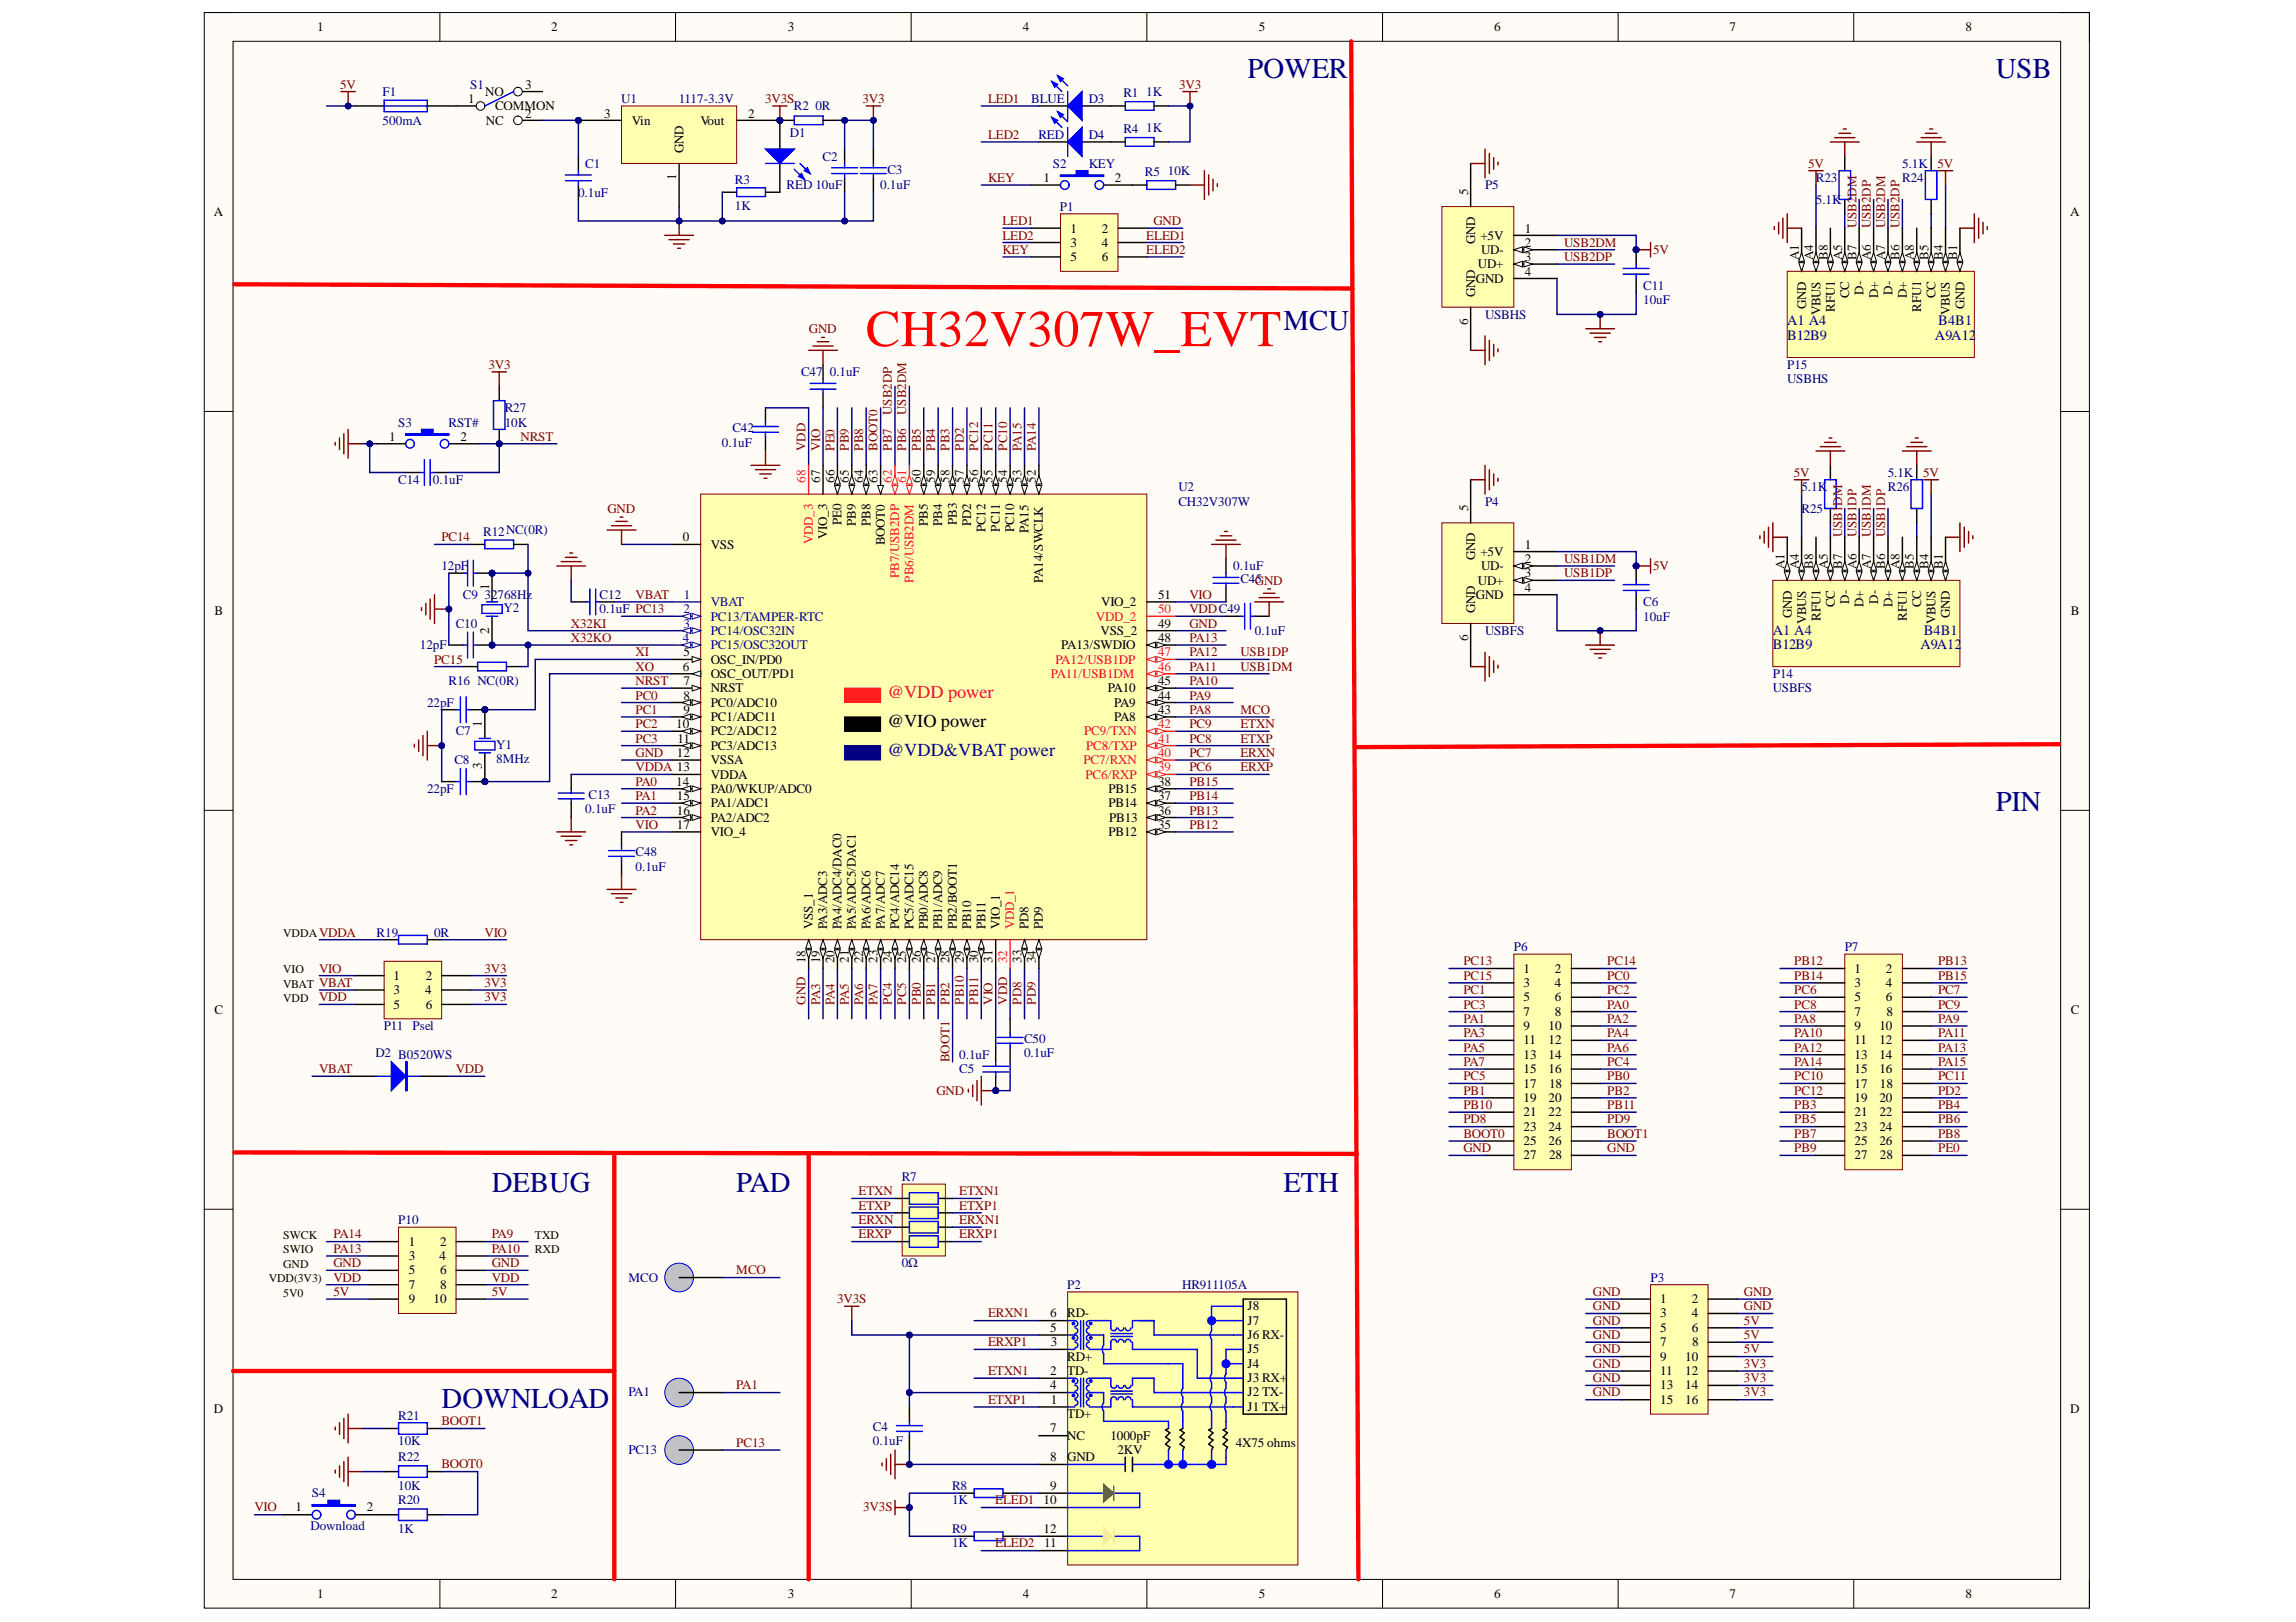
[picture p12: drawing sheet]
<svg xmlns="http://www.w3.org/2000/svg" width="297mm" height="210mm" viewBox="0 0 297 210" stroke-linecap="round" stroke-linejoin="round" font-family="sans-serif">
<defs><g id="words">
<text font-size="6.7" fill="#f00" x="112" y="44.8">CH32V307W_EVT</text>
<g font-size="3.7" fill="#000080">
<text x="161.4" y="10.1">POWER</text>
<text x="258.2" y="10.1">USB</text>
<text x="166.1" y="42.7">MCU</text>
<text x="258.2" y="105">PIN</text>
<text x="63.6" y="154.3">DEBUG</text>
<text x="95.3" y="154.3">PAD</text>
<text x="166.1" y="154.3">ETH</text>
<text x="57.1" y="182.2">DOWNLOAD</text>
</g>
<text font-size="2.4" fill="#ee0e22" x="114.8" y="90.4">@VDD power</text>
<text font-size="2.4" x="114.8" y="94.1">@VIO power</text>
<text font-size="2.4" fill="#0c0087" x="114.8" y="97.8">@VDD&amp;VBAT power</text>
<g font-size="1.9" fill="#000080">
<text x="231.2" y="44">B12B9</text>
<text x="231.2" y="42.1">A1 A4</text>
<text x="250.3" y="44">A9A12</text>
<text x="250.7" y="42.1">B4B1</text>
<text x="229.3" y="82.2">A1 A4</text>
<text x="248.9" y="82.2">B4B1</text>
<text x="229.3" y="84">B12B9</text>
<text x="248.5" y="84">A9A12</text>
</g>
<g font-size="1.7">
<text x="41" y="4.1">1</text>
<text x="71.3" y="4.1">2</text>
<text x="101.9" y="4.1">3</text>
<text x="132.3" y="4.1">4</text>
<text x="162.9" y="4.1">5</text>
<text x="193.3" y="4.1">6</text>
<text x="223.8" y="4.1">7</text>
<text x="254.3" y="4.1">8</text>
<text x="67.9" y="11.5">3</text>
<text x="60.6" y="13.4">1</text>
<text x="62.8" y="12.4">NO</text>
<text x="62.9" y="16.1">NC</text>
<text x="64" y="14.3">COMMON</text>
<text x="67.9" y="15.2">2</text>
<text x="78.2" y="15.2">3</text>
<text x="81.7" y="16.1">Vin</text>
<text x="90.6" y="16.1">Vout</text>
<text x="96.8" y="15.2">2</text>
<text x="87.5" y="23.2" transform="rotate(-90 87.5 23.2)">1</text>
<text x="88.4" y="19.9" transform="rotate(-90 88.4 19.9)">GND</text>
<text x="135" y="23.6">1</text>
<text x="144.2" y="23.6">2</text>
<text x="27.7" y="28">A</text>
<text x="189.9" y="25.3" transform="rotate(-90 189.9 25.3)">5</text>
<text x="267.8" y="28">A</text>
<text x="138.5" y="30.1">1</text>
<text x="138.5" y="31.9">3</text>
<text x="138.5" y="33.8">5</text>
<text x="142.5" y="30.1">2</text>
<text x="142.5" y="31.9">4</text>
<text x="142.5" y="33.8">6</text>
<text x="190.9" y="31.6" transform="rotate(-90 190.9 31.6)">GND</text>
<text x="191.2" y="34.7">UD+</text>
<text x="191.5" y="31">+5V</text>
<text x="191.6" y="32.9">UD-</text>
<text x="197.3" y="30.1">1</text>
<text x="197.3" y="35.7">4</text>
<text x="197.3" y="33.8">3</text>
<text x="197.3" y="31.9">2</text>
<text x="232.7" y="33.6" transform="rotate(-90 232.7 33.6)">A1</text>
<text x="234.6" y="33.6" transform="rotate(-90 234.6 33.6)">A4</text>
<text x="236.5" y="33.6" transform="rotate(-90 236.5 33.6)">B8</text>
<text x="238.3" y="33.6" transform="rotate(-90 238.3 33.6)">A5</text>
<text x="240.2" y="33.6" transform="rotate(-90 240.2 33.6)">B7</text>
<text x="242" y="33.6" transform="rotate(-90 242 33.6)">A6</text>
<text x="243.9" y="33.6" transform="rotate(-90 243.9 33.6)">A7</text>
<text x="245.8" y="33.6" transform="rotate(-90 245.8 33.6)">B6</text>
<text x="247.6" y="33.6" transform="rotate(-90 247.6 33.6)">A8</text>
<text x="249.5" y="33.6" transform="rotate(-90 249.5 33.6)">B5</text>
<text x="251.3" y="33.6" transform="rotate(-90 251.3 33.6)">B4</text>
<text x="253.2" y="33.6" transform="rotate(-90 253.2 33.6)">B1</text>
<text x="190.9" y="38.5" transform="rotate(-90 190.9 38.5)">GND</text>
<text x="190.9" y="36.6">GND</text>
<text x="233.7" y="40" transform="rotate(-90 233.7 40)">GND</text>
<text x="235.5" y="40.8" transform="rotate(-90 235.5 40.8)">VBUS</text>
<text x="237.4" y="40.3" transform="rotate(-90 237.4 40.3)">RFU1</text>
<text x="239.2" y="38.6" transform="rotate(-90 239.2 38.6)">CC</text>
<text x="241.1" y="38.1" transform="rotate(-90 241.1 38.1)">D-</text>
<text x="243" y="38.5" transform="rotate(-90 243 38.5)">D+</text>
<text x="244.8" y="38.1" transform="rotate(-90 244.8 38.1)">D-</text>
<text x="246.7" y="38.5" transform="rotate(-90 246.7 38.5)">D+</text>
<text x="248.5" y="40.3" transform="rotate(-90 248.5 40.3)">RFU1</text>
<text x="250.4" y="38.6" transform="rotate(-90 250.4 38.6)">CC</text>
<text x="252.3" y="40.8" transform="rotate(-90 252.3 40.8)">VBUS</text>
<text x="254.1" y="40" transform="rotate(-90 254.1 40)">GND</text>
<text x="189.9" y="42" transform="rotate(-90 189.9 42)">6</text>
<text x="50.3" y="57.1">1</text>
<text x="59.6" y="57.1">2</text>
<text x="106.1" y="62.5" transform="rotate(-90 106.1 62.5)">67</text>
<text x="107.9" y="62.5" transform="rotate(-90 107.9 62.5)">66</text>
<text x="109.8" y="62.5" transform="rotate(-90 109.8 62.5)">65</text>
<text x="111.7" y="62.5" transform="rotate(-90 111.7 62.5)">64</text>
<text x="113.5" y="62.5" transform="rotate(-90 113.5 62.5)">63</text>
<text x="119.1" y="62.5" transform="rotate(-90 119.1 62.5)">60</text>
<text x="121" y="62.5" transform="rotate(-90 121 62.5)">59</text>
<text x="122.8" y="62.5" transform="rotate(-90 122.8 62.5)">58</text>
<text x="124.7" y="62.5" transform="rotate(-90 124.7 62.5)">57</text>
<text x="126.6" y="62.5" transform="rotate(-90 126.6 62.5)">56</text>
<text x="128.4" y="62.5" transform="rotate(-90 128.4 62.5)">55</text>
<text x="130.3" y="62.5" transform="rotate(-90 130.3 62.5)">54</text>
<text x="132.1" y="62.5" transform="rotate(-90 132.1 62.5)">53</text>
<text x="134" y="62.5" transform="rotate(-90 134 62.5)">52</text>
<text x="88.3" y="70.1">0</text>
<text x="92" y="71">VSS</text>
<text x="107" y="69.7" transform="rotate(-90 107 69.7)">VIO_3</text>
<text x="108.9" y="68" transform="rotate(-90 108.9 68)">PE0</text>
<text x="110.7" y="68" transform="rotate(-90 110.7 68)">PB9</text>
<text x="112.6" y="68" transform="rotate(-90 112.6 68)">PB8</text>
<text x="114.5" y="70.6" transform="rotate(-90 114.5 70.6)">BOOT0</text>
<text x="120" y="68" transform="rotate(-90 120 68)">PB5</text>
<text x="121.9" y="68" transform="rotate(-90 121.9 68)">PB4</text>
<text x="123.8" y="68" transform="rotate(-90 123.8 68)">PB3</text>
<text x="125.6" y="68.1" transform="rotate(-90 125.6 68.1)">PD2</text>
<text x="127.5" y="68.9" transform="rotate(-90 127.5 68.9)">PC12</text>
<text x="129.4" y="68.8" transform="rotate(-90 129.4 68.8)">PC11</text>
<text x="131.2" y="68.9" transform="rotate(-90 131.2 68.9)">PC10</text>
<text x="133.1" y="69" transform="rotate(-90 133.1 69)">PA15</text>
<text x="189.9" y="66.2" transform="rotate(-90 189.9 66.2)">5</text>
<text x="191.5" y="71.9">+5V</text>
<text x="197.3" y="71">1</text>
<text x="63.3" y="76.4" transform="rotate(-90 63.3 76.4)">1</text>
<text x="134.9" y="75.4" transform="rotate(-90 134.9 75.4)">PA14/SWCLK</text>
<text x="149.8" y="77.5">51</text>
<text x="190.9" y="72.5" transform="rotate(-90 190.9 72.5)">GND</text>
<text x="190.9" y="77.5">GND</text>
<text x="191.2" y="75.7">UD+</text>
<text x="191.6" y="73.8">UD-</text>
<text x="197.3" y="76.6">4</text>
<text x="197.3" y="74.7">3</text>
<text x="197.3" y="72.9">2</text>
<text x="230.9" y="73.6" transform="rotate(-90 230.9 73.6)">A1</text>
<text x="232.7" y="73.6" transform="rotate(-90 232.7 73.6)">A4</text>
<text x="234.6" y="73.6" transform="rotate(-90 234.6 73.6)">B8</text>
<text x="236.5" y="73.6" transform="rotate(-90 236.5 73.6)">A5</text>
<text x="238.3" y="73.6" transform="rotate(-90 238.3 73.6)">B7</text>
<text x="240.2" y="73.6" transform="rotate(-90 240.2 73.6)">A6</text>
<text x="242" y="73.6" transform="rotate(-90 242 73.6)">A7</text>
<text x="243.9" y="73.6" transform="rotate(-90 243.9 73.6)">B6</text>
<text x="245.8" y="73.6" transform="rotate(-90 245.8 73.6)">A8</text>
<text x="247.6" y="73.6" transform="rotate(-90 247.6 73.6)">B5</text>
<text x="249.5" y="73.6" transform="rotate(-90 249.5 73.6)">B4</text>
<text x="251.3" y="73.6" transform="rotate(-90 251.3 73.6)">B1</text>
<text x="27.7" y="79.6">B</text>
<text x="63.3" y="82" transform="rotate(-90 63.3 82)">2</text>
<text x="142.4" y="82.2">VSS_2</text>
<text x="142.5" y="78.4">VIO_2</text>
<text x="149.8" y="83.1">48</text>
<text x="149.8" y="81.2">49</text>
<text x="189.9" y="82.9" transform="rotate(-90 189.9 82.9)">6</text>
<text x="190.9" y="79.4" transform="rotate(-90 190.9 79.4)">GND</text>
<text x="231.8" y="80" transform="rotate(-90 231.8 80)">GND</text>
<text x="233.7" y="80.8" transform="rotate(-90 233.7 80.8)">VBUS</text>
<text x="235.5" y="80.3" transform="rotate(-90 235.5 80.3)">RFU1</text>
<text x="237.4" y="78.6" transform="rotate(-90 237.4 78.6)">CC</text>
<text x="239.2" y="78.1" transform="rotate(-90 239.2 78.1)">D-</text>
<text x="241.1" y="78.5" transform="rotate(-90 241.1 78.5)">D+</text>
<text x="243" y="78.1" transform="rotate(-90 243 78.1)">D-</text>
<text x="244.8" y="78.5" transform="rotate(-90 244.8 78.5)">D+</text>
<text x="246.7" y="80.3" transform="rotate(-90 246.7 80.3)">RFU1</text>
<text x="248.5" y="78.6" transform="rotate(-90 248.5 78.6)">CC</text>
<text x="250.4" y="80.8" transform="rotate(-90 250.4 80.8)">VBUS</text>
<text x="252.3" y="80" transform="rotate(-90 252.3 80)">GND</text>
<text x="267.9" y="79.6">B</text>
<text x="88.3" y="86.8">6</text>
<text x="88.4" y="84.9">5</text>
<text x="88.4" y="88.7">7</text>
<text x="92" y="85.9">OSC_IN/PD0</text>
<text x="92" y="87.7">OSC_OUT/PD1</text>
<text x="92" y="89.6">NRST</text>
<text x="137.3" y="84">PA13/SWDIO</text>
<text x="143.3" y="89.6">PA10</text>
<text x="149.8" y="88.7">45</text>
<text x="62.3" y="94.1" transform="rotate(-90 62.3 94.1)">1</text>
<text x="87.5" y="94.2">10</text>
<text x="88.4" y="90.5">8</text>
<text x="88.4" y="92.4">9</text>
<text x="92" y="91.5">PC0/ADC10</text>
<text x="92" y="93.3">PC1/ADC11</text>
<text x="92" y="95.2">PC2/ADC12</text>
<text x="144.2" y="93.3">PA8</text>
<text x="144.2" y="91.5">PA9</text>
<text x="149.8" y="92.4">43</text>
<text x="149.8" y="90.5">44</text>
<text x="62.3" y="99.6" transform="rotate(-90 62.3 99.6)">3</text>
<text x="87.5" y="101.7">14</text>
<text x="87.6" y="98">12</text>
<text x="87.6" y="96.1">11</text>
<text x="92" y="97">PC3/ADC13</text>
<text x="92" y="98.9">VSSA</text>
<text x="92" y="100.8">VDDA</text>
<text x="149.8" y="101.7">38</text>
<text x="87.6" y="103.5">15</text>
<text x="87.6" y="105.4">16</text>
<text x="87.6" y="107.3">17</text>
<text x="92" y="102.6">PA0/WKUP/ADC0</text>
<text x="92" y="104.5">PA1/ADC1</text>
<text x="92" y="106.3">PA2/ADC2</text>
<text x="143.4" y="104.5">PB14</text>
<text x="143.4" y="102.6">PB15</text>
<text x="143.5" y="106.3">PB13</text>
<text x="149.8" y="107.3">35</text>
<text x="149.8" y="105.4">36</text>
<text x="149.8" y="103.5">37</text>
<text x="92" y="108.2">VIO_4</text>
<text x="143.4" y="108.2">PB12</text>
<text x="104.2" y="124.7" transform="rotate(-90 104.2 124.7)">18</text>
<text x="105.2" y="120.3" transform="rotate(-90 105.2 120.3)">VSS_1</text>
<text x="106.1" y="124.7" transform="rotate(-90 106.1 124.7)">19</text>
<text x="107" y="120.3" transform="rotate(-90 107 120.3)">PA3/ADC3</text>
<text x="107.9" y="124.7" transform="rotate(-90 107.9 124.7)">20</text>
<text x="108.9" y="120.3" transform="rotate(-90 108.9 120.3)">PA4/ADC4/DAC0</text>
<text x="109.8" y="124.6" transform="rotate(-90 109.8 124.6)">21</text>
<text x="110.7" y="120.3" transform="rotate(-90 110.7 120.3)">PA5/ADC5/DAC1</text>
<text x="111.7" y="124.7" transform="rotate(-90 111.7 124.7)">22</text>
<text x="112.6" y="120.3" transform="rotate(-90 112.6 120.3)">PA6/ADC6</text>
<text x="113.5" y="124.6" transform="rotate(-90 113.5 124.6)">23</text>
<text x="114.5" y="120.3" transform="rotate(-90 114.5 120.3)">PA7/ADC7</text>
<text x="115.4" y="124.7" transform="rotate(-90 115.4 124.7)">24</text>
<text x="116.3" y="120.3" transform="rotate(-90 116.3 120.3)">PC4/ADC14</text>
<text x="117.3" y="124.7" transform="rotate(-90 117.3 124.7)">25</text>
<text x="118.2" y="120.3" transform="rotate(-90 118.2 120.3)">PC5/ADC15</text>
<text x="119.1" y="124.7" transform="rotate(-90 119.1 124.7)">26</text>
<text x="120" y="120.3" transform="rotate(-90 120 120.3)">PB0/ADC8</text>
<text x="121" y="124.7" transform="rotate(-90 121 124.7)">27</text>
<text x="121.9" y="120.3" transform="rotate(-90 121.9 120.3)">PB1/ADC9</text>
<text x="122.8" y="124.7" transform="rotate(-90 122.8 124.7)">28</text>
<text x="123.8" y="120.3" transform="rotate(-90 123.8 120.3)">PB2/BOOT1</text>
<text x="124.7" y="124.7" transform="rotate(-90 124.7 124.7)">29</text>
<text x="125.6" y="120.3" transform="rotate(-90 125.6 120.3)">PB10</text>
<text x="126.6" y="124.7" transform="rotate(-90 126.6 124.7)">30</text>
<text x="127.5" y="120.3" transform="rotate(-90 127.5 120.3)">PB11</text>
<text x="128.4" y="124.6" transform="rotate(-90 128.4 124.6)">31</text>
<text x="129.4" y="120.3" transform="rotate(-90 129.4 120.3)">VIO_1</text>
<text x="132.1" y="124.6" transform="rotate(-90 132.1 124.6)">33</text>
<text x="133.1" y="120.3" transform="rotate(-90 133.1 120.3)">PD8</text>
<text x="134" y="124.7" transform="rotate(-90 134 124.7)">34</text>
<text x="134.9" y="120.3" transform="rotate(-90 134.9 120.3)">PD9</text>
<text x="197.1" y="125.9">1</text>
<text x="201.2" y="125.9">2</text>
<text x="239.9" y="125.9">1</text>
<text x="244" y="125.9">2</text>
<text x="27.7" y="131.2">C</text>
<text x="50.9" y="126.8">1</text>
<text x="50.9" y="128.7">3</text>
<text x="50.9" y="130.5">5</text>
<text x="55" y="128.7">4</text>
<text x="55.1" y="126.8">2</text>
<text x="55.1" y="130.5">6</text>
<text x="197.1" y="127.7">3</text>
<text x="197.1" y="129.6">5</text>
<text x="197.1" y="131.4">7</text>
<text x="201.2" y="127.7">4</text>
<text x="201.2" y="129.6">6</text>
<text x="201.2" y="131.4">8</text>
<text x="239.9" y="127.7">3</text>
<text x="239.9" y="129.6">5</text>
<text x="239.9" y="131.4">7</text>
<text x="244" y="127.7">4</text>
<text x="244" y="129.6">6</text>
<text x="244.1" y="131.4">8</text>
<text x="267.9" y="131.2">C</text>
<text x="197.1" y="133.3">9</text>
<text x="197.1" y="135.2">11</text>
<text x="197.1" y="137">13</text>
<text x="200.3" y="133.3">10</text>
<text x="200.3" y="135.2">12</text>
<text x="200.3" y="137">14</text>
<text x="239.9" y="133.3">9</text>
<text x="239.9" y="135.2">11</text>
<text x="239.9" y="137">13</text>
<text x="243.1" y="133.3">10</text>
<text x="243.1" y="135.2">12</text>
<text x="243.1" y="137">14</text>
<text x="197.1" y="138.9">15</text>
<text x="197.1" y="140.7">17</text>
<text x="197.1" y="142.6">19</text>
<text x="200.3" y="138.9">16</text>
<text x="200.3" y="142.6">20</text>
<text x="200.4" y="140.7">18</text>
<text x="239.9" y="138.9">15</text>
<text x="239.9" y="140.7">17</text>
<text x="239.9" y="142.6">19</text>
<text x="243.1" y="138.9">16</text>
<text x="243.1" y="142.6">20</text>
<text x="243.2" y="140.7">18</text>
<text x="197.1" y="144.5">21</text>
<text x="197.1" y="146.3">23</text>
<text x="197.1" y="148.2">25</text>
<text x="200.3" y="144.5">22</text>
<text x="200.3" y="146.3">24</text>
<text x="200.3" y="148.2">26</text>
<text x="239.9" y="144.5">21</text>
<text x="239.9" y="146.3">23</text>
<text x="239.9" y="148.2">25</text>
<text x="243.1" y="144.5">22</text>
<text x="243.1" y="146.3">24</text>
<text x="243.1" y="148.2">26</text>
<text x="197.1" y="150">27</text>
<text x="200.4" y="150">28</text>
<text x="239.9" y="150">27</text>
<text x="243.2" y="150">28</text>
<text x="52.9" y="161.2">1</text>
<text x="56.9" y="161.2">2</text>
<text x="52.9" y="163.1">3</text>
<text x="52.9" y="164.9">5</text>
<text x="52.9" y="166.8">7</text>
<text x="56.8" y="163.1">4</text>
<text x="56.9" y="164.9">6</text>
<text x="56.9" y="166.8">8</text>
<text x="52.9" y="168.6">9</text>
<text x="56.1" y="168.6">10</text>
<text x="135.9" y="170.5">6</text>
<text x="135.9" y="172.4">5</text>
<text x="138.1" y="170.5">RD-</text>
<text x="161.4" y="169.6">J8</text>
<text x="161.4" y="171.4">J7</text>
<text x="161.4" y="173.3">J6 RX-</text>
<text x="214.8" y="168.6">1</text>
<text x="214.8" y="170.5">3</text>
<text x="214.8" y="172.4">5</text>
<text x="218.9" y="168.6">2</text>
<text x="218.9" y="170.5">4</text>
<text x="218.9" y="172.4">6</text>
<text x="135.9" y="177.9">2</text>
<text x="135.9" y="179.8">4</text>
<text x="135.9" y="174.2">3</text>
<text x="138.1" y="176.1">RD+</text>
<text x="138.1" y="177.9">TD-</text>
<text x="161.4" y="175.1">J5</text>
<text x="161.4" y="177">J4</text>
<text x="161.4" y="178.9">J3 RX+</text>
<text x="214.8" y="174.2">7</text>
<text x="214.8" y="176.1">9</text>
<text x="214.8" y="177.9">11</text>
<text x="214.8" y="179.8">13</text>
<text x="218" y="176.1">10</text>
<text x="218" y="177.9">12</text>
<text x="218" y="179.8">14</text>
<text x="218.9" y="174.2">8</text>
<text x="27.7" y="182.8">D</text>
<text x="135.9" y="185.4">7</text>
<text x="135.9" y="181.7">1</text>
<text x="138.1" y="183.5">TD+</text>
<text x="161.4" y="180.7">J2 TX-</text>
<text x="161.4" y="182.6">J1 TX+</text>
<text x="214.8" y="181.7">15</text>
<text x="218" y="181.7">16</text>
<text x="267.8" y="182.8">D</text>
<text x="135.9" y="189.1">8</text>
<text x="138.1" y="186.3">NC</text>
<text x="138.1" y="189.1">GND</text>
<text x="143.6" y="186.3">1000pF</text>
<text x="144.6" y="188.2">2KV</text>
<text x="159.9" y="187.2">4X75 ohms</text>
<text x="38.2" y="195.6">1</text>
<text x="47.5" y="195.6">2</text>
<text x="135" y="194.7">10</text>
<text x="135.9" y="192.8">9</text>
<text x="135" y="198.4">12</text>
<text x="135.1" y="200.2">11</text>
<text x="41" y="206.8">1</text>
<text x="71.3" y="206.8">2</text>
<text x="101.9" y="206.8">3</text>
<text x="132.3" y="206.8">4</text>
<text x="162.9" y="206.8">5</text>
<text x="193.3" y="206.8">6</text>
<text x="223.8" y="206.8">7</text>
<text x="254.3" y="206.8">8</text>
</g>
<g font-size="1.7" fill="#800000">
<text x="44" y="11.5">5V</text>
<text x="152.5" y="11.5">3V3</text>
<text x="99" y="13.4">3V3S</text>
<text x="111.6" y="13.4">3V3</text>
<text x="127.8" y="13.4">LED1</text>
<text x="127.8" y="18">LED2</text>
<text x="127.8" y="23.6">KEY</text>
<text x="233.9" y="21.7">5V</text>
<text x="250.7" y="21.7">5V</text>
<text x="129.7" y="29.2">LED1</text>
<text x="149.2" y="29.2">GND</text>
<text x="240.2" y="29.5" transform="rotate(-90 240.2 29.5)">USB2DM</text>
<text x="242" y="29.5" transform="rotate(-90 242 29.5)">USB2DP</text>
<text x="243.9" y="29.5" transform="rotate(-90 243.9 29.5)">USB2DM</text>
<text x="245.8" y="29.5" transform="rotate(-90 245.8 29.5)">USB2DP</text>
<text x="129.7" y="31">LED2</text>
<text x="129.7" y="32.9">KEY</text>
<text x="148.3" y="31">ELED1</text>
<text x="148.3" y="32.9">ELED2</text>
<text x="202.4" y="33.8">USB2DP</text>
<text x="202.4" y="31.9">USB2DM</text>
<text x="213.9" y="32.9">5V</text>
<text x="63.2" y="47.8">3V3</text>
<text x="104.6" y="43.1">GND</text>
<text x="115.4" y="53.7" transform="rotate(-90 115.4 53.7)">USB2DP</text>
<text x="117.3" y="53.7" transform="rotate(-90 117.3 53.7)">USB2DM</text>
<text x="67.3" y="57.1">NRST</text>
<text x="104.2" y="58.3" transform="rotate(-90 104.2 58.3)">VDD</text>
<text x="106.1" y="58.3" transform="rotate(-90 106.1 58.3)">VIO</text>
<text x="107.9" y="58.3" transform="rotate(-90 107.9 58.3)">PE0</text>
<text x="109.8" y="58.3" transform="rotate(-90 109.8 58.3)">PB9</text>
<text x="111.7" y="58.3" transform="rotate(-90 111.7 58.3)">PB8</text>
<text x="113.5" y="58.3" transform="rotate(-90 113.5 58.3)">BOOT0</text>
<text x="115.4" y="58.3" transform="rotate(-90 115.4 58.3)">PB7</text>
<text x="117.3" y="58.3" transform="rotate(-90 117.3 58.3)">PB6</text>
<text x="119.1" y="58.3" transform="rotate(-90 119.1 58.3)">PB5</text>
<text x="121" y="58.3" transform="rotate(-90 121 58.3)">PB4</text>
<text x="122.8" y="58.3" transform="rotate(-90 122.8 58.3)">PB3</text>
<text x="124.7" y="58.3" transform="rotate(-90 124.7 58.3)">PD2</text>
<text x="126.6" y="58.3" transform="rotate(-90 126.6 58.3)">PC12</text>
<text x="128.4" y="58.3" transform="rotate(-90 128.4 58.3)">PC11</text>
<text x="130.3" y="58.3" transform="rotate(-90 130.3 58.3)">PC10</text>
<text x="132.1" y="58.3" transform="rotate(-90 132.1 58.3)">PA15</text>
<text x="134" y="58.3" transform="rotate(-90 134 58.3)">PA14</text>
<text x="232.1" y="61.7">5V</text>
<text x="248.8" y="61.7">5V</text>
<text x="57.1" y="70.1">PC14</text>
<text x="78.6" y="66.4">GND</text>
<text x="238.3" y="69.5" transform="rotate(-90 238.3 69.5)">USB1DM</text>
<text x="240.2" y="69.5" transform="rotate(-90 240.2 69.5)">USB1DP</text>
<text x="242" y="69.5" transform="rotate(-90 242 69.5)">USB1DM</text>
<text x="243.9" y="69.5" transform="rotate(-90 243.9 69.5)">USB1DP</text>
<text x="82.2" y="77.5">VBAT</text>
<text x="153.9" y="77.5">VIO</text>
<text x="162.3" y="75.7">GND</text>
<text x="202.4" y="72.9">USB1DM</text>
<text x="202.4" y="74.7">USB1DP</text>
<text x="213.9" y="73.8">5V</text>
<text x="73.9" y="83.1">X32KO</text>
<text x="73.9" y="81.2">X32KI</text>
<text x="153.9" y="81.2">GND</text>
<text x="153.9" y="79.4">VDDC49</text>
<text x="153.9" y="83.1">PA13</text>
<text x="56.2" y="85.9">PC15</text>
<text x="82.2" y="86.8">XO</text>
<text x="82.2" y="84.9">XI</text>
<text x="82.2" y="88.7">NRST</text>
<text x="153.9" y="84.9">PA12</text>
<text x="153.9" y="86.8">PA11</text>
<text x="153.9" y="88.7">PA10</text>
<text x="160.5" y="84.9">USB1DP</text>
<text x="160.5" y="86.8">USB1DM</text>
<text x="82.2" y="90.5">PC0</text>
<text x="82.2" y="92.4">PC1</text>
<text x="82.2" y="94.2">PC2</text>
<text x="153.9" y="94.2">PC9</text>
<text x="153.9" y="92.4">PA8</text>
<text x="153.9" y="90.5">PA9</text>
<text x="160.5" y="94.2">ETXN</text>
<text x="160.5" y="92.4">MCO</text>
<text x="82.2" y="98">GND</text>
<text x="82.2" y="99.8">VDDA 13</text>
<text x="82.2" y="96.1">PC3</text>
<text x="82.2" y="101.7">PA0</text>
<text x="153.9" y="96.1">PC8</text>
<text x="153.9" y="98">PC7</text>
<text x="153.9" y="99.8">PC6</text>
<text x="153.9" y="101.7">PB15</text>
<text x="160.5" y="96.1">ETXP</text>
<text x="160.5" y="98">ERXN</text>
<text x="160.5" y="99.8">ERXP</text>
<text x="82.2" y="103.5">PA1</text>
<text x="82.2" y="105.4">PA2</text>
<text x="82.2" y="107.3">VIO</text>
<text x="153.9" y="107.3">PB12</text>
<text x="153.9" y="105.4">PB13</text>
<text x="153.9" y="103.5">PB14</text>
<text x="41.3" y="125.9">VIO</text>
<text x="62.7" y="121.2">VIO</text>
<text x="62.7" y="125.9">3V3</text>
<text x="189.3" y="124.9">PC13</text>
<text x="207.9" y="124.9">PC14</text>
<text x="232.1" y="124.9">PB12</text>
<text x="250.7" y="124.9">PB13</text>
<text x="41.3" y="129.6">VDD</text>
<text x="62.7" y="129.6">3V3</text>
<text x="62.7" y="127.7">3V3</text>
<text x="104.2" y="130" transform="rotate(-90 104.2 130)">GND</text>
<text x="106.1" y="130" transform="rotate(-90 106.1 130)">PA3</text>
<text x="107.9" y="130" transform="rotate(-90 107.9 130)">PA4</text>
<text x="109.8" y="130" transform="rotate(-90 109.8 130)">PA5</text>
<text x="111.7" y="130" transform="rotate(-90 111.7 130)">PA6</text>
<text x="113.5" y="130" transform="rotate(-90 113.5 130)">PA7</text>
<text x="115.4" y="130" transform="rotate(-90 115.4 130)">PC4</text>
<text x="117.3" y="130" transform="rotate(-90 117.3 130)">PC5</text>
<text x="119.1" y="130" transform="rotate(-90 119.1 130)">PB0</text>
<text x="121" y="130" transform="rotate(-90 121 130)">PB1</text>
<text x="122.8" y="130" transform="rotate(-90 122.8 130)">PB2</text>
<text x="124.7" y="130" transform="rotate(-90 124.7 130)">PB10</text>
<text x="126.6" y="130" transform="rotate(-90 126.6 130)">PB11</text>
<text x="128.4" y="130" transform="rotate(-90 128.4 130)">VIO</text>
<text x="130.3" y="130" transform="rotate(-90 130.3 130)">VDD</text>
<text x="132.1" y="130" transform="rotate(-90 132.1 130)">PD8</text>
<text x="134" y="130" transform="rotate(-90 134 130)">PD9</text>
<text x="189.3" y="126.8">PC15</text>
<text x="189.3" y="128.7">PC1</text>
<text x="189.3" y="130.5">PC3</text>
<text x="207.9" y="126.8">PC0</text>
<text x="207.9" y="128.7">PC2</text>
<text x="207.9" y="130.5">PA0</text>
<text x="232.1" y="126.8">PB14</text>
<text x="232.1" y="128.7">PC6</text>
<text x="232.1" y="130.5">PC8</text>
<text x="250.7" y="126.8">PB15</text>
<text x="250.7" y="128.7">PC7</text>
<text x="250.7" y="130.5">PC9</text>
<text x="122.8" y="137.4" transform="rotate(-90 122.8 137.4)">BOOT1</text>
<text x="189.3" y="132.4">PA1</text>
<text x="189.3" y="134.2">PA3</text>
<text x="189.3" y="136.1">PA5</text>
<text x="189.3" y="137.9">PA7</text>
<text x="207.9" y="132.4">PA2</text>
<text x="207.9" y="134.2">PA4</text>
<text x="207.9" y="136.1">PA6</text>
<text x="207.9" y="137.9">PC4</text>
<text x="232.1" y="132.4">PA8</text>
<text x="232.1" y="134.2">PA10</text>
<text x="232.1" y="136.1">PA12</text>
<text x="232.1" y="137.9">PA14</text>
<text x="250.7" y="132.4">PA9</text>
<text x="250.7" y="134.2">PA11</text>
<text x="250.7" y="136.1">PA13</text>
<text x="250.7" y="137.9">PA15</text>
<text x="41.3" y="138.9">VBAT</text>
<text x="59" y="138.9">VDD</text>
<text x="121.1" y="141.7">GND</text>
<text x="189.3" y="139.8">PC5</text>
<text x="189.3" y="141.7">PB1</text>
<text x="189.3" y="143.5">PB10</text>
<text x="207.9" y="139.8">PB0</text>
<text x="207.9" y="141.7">PB2</text>
<text x="207.9" y="143.5">PB11</text>
<text x="232.1" y="139.8">PC10</text>
<text x="232.1" y="141.7">PC12</text>
<text x="232.1" y="143.5">PB3</text>
<text x="250.7" y="139.8">PC11</text>
<text x="250.7" y="141.7">PD2</text>
<text x="250.7" y="143.5">PB4</text>
<text x="189.3" y="145.4">PD8</text>
<text x="189.3" y="149.1">GND</text>
<text x="189.3" y="147.2">BOOT0</text>
<text x="207.9" y="145.4">PD9</text>
<text x="207.9" y="149.1">GND</text>
<text x="207.9" y="147.2">BOOT1</text>
<text x="232.1" y="147.2">PB7</text>
<text x="232.1" y="149.1">PB9</text>
<text x="232.1" y="145.4">PB5</text>
<text x="250.7" y="145.4">PB6</text>
<text x="250.7" y="147.2">PB8</text>
<text x="250.7" y="149.1">PE0</text>
<text x="111.1" y="154.7">ETXN</text>
<text x="124.1" y="154.7">ETXN1</text>
<text x="43.1" y="160.3">PA14</text>
<text x="63.6" y="160.3">PA9</text>
<text x="111.1" y="158.4">ERXN</text>
<text x="111.1" y="160.3">ERXP</text>
<text x="111.1" y="156.5">ETXP</text>
<text x="124.1" y="158.4">ERXN1</text>
<text x="124.1" y="160.3">ERXP1</text>
<text x="124.1" y="156.5">ETXP1</text>
<text x="43.1" y="162.1">PA13</text>
<text x="43.1" y="164">GND</text>
<text x="43.1" y="165.8">VDD</text>
<text x="43.1" y="167.7">5V</text>
<text x="63.6" y="162.1">PA10</text>
<text x="63.6" y="164">GND</text>
<text x="63.6" y="165.8">VDD</text>
<text x="63.6" y="167.7">5V</text>
<text x="95.3" y="164.9">MCO</text>
<text x="206.1" y="167.7">GND</text>
<text x="225.6" y="167.7">GND</text>
<text x="108.3" y="168.6">3V3S</text>
<text x="127.8" y="170.5">ERXN1</text>
<text x="206.1" y="169.6">GND</text>
<text x="206.1" y="173.3">GND</text>
<text x="206.1" y="171.4">GND</text>
<text x="225.6" y="169.6">GND</text>
<text x="225.6" y="171.4">5V</text>
<text x="225.6" y="173.3">5V</text>
<text x="95.3" y="179.8">PA1</text>
<text x="127.8" y="177.9">ETXN1</text>
<text x="127.8" y="174.2">ERXP1</text>
<text x="206.1" y="177">GND</text>
<text x="206.1" y="175.1">GND</text>
<text x="206.1" y="178.9">GND</text>
<text x="225.6" y="178.9">3V3</text>
<text x="225.6" y="177">3V3</text>
<text x="225.6" y="175.1">5V</text>
<text x="57.1" y="184.4">BOOT1</text>
<text x="127.8" y="181.7">ETXP1</text>
<text x="206.1" y="180.7">GND</text>
<text x="225.6" y="180.7">3V3</text>
<text x="57.1" y="190">BOOT0</text>
<text x="95.3" y="187.2">PC13</text>
<text x="32.9" y="195.6">VIO</text>
<text x="111.7" y="195.6">3V3S</text>
<text x="128.8" y="194.7">ELED1</text>
<text x="128.8" y="200.2">ELED2</text>
</g>
<g font-size="1.7" fill="#000080">
<text x="60.8" y="11.5">S1</text>
<text x="49.5" y="12.4">F1</text>
<text x="49.5" y="16.1">500mA</text>
<text x="80.4" y="13.4">U1</text>
<text x="87.8" y="13.4">1117-3.3V</text>
<text x="102.2" y="17.7">D1</text>
<text x="102.7" y="14.3">R2</text>
<text x="105.5" y="14.3">0R</text>
<text x="133.4" y="13.4">BLUE</text>
<text x="140.9" y="13.4">D3</text>
<text x="145.3" y="12.6">R1</text>
<text x="145.3" y="17.2">R4</text>
<text x="148.3" y="12.4">1K</text>
<text x="148.3" y="17.1">1K</text>
<text x="75.7" y="21.7">C1</text>
<text x="95.1" y="23.7">R3</text>
<text x="106.4" y="20.8">C2</text>
<text x="114.8" y="22.5">C3</text>
<text x="134.3" y="18">RED</text>
<text x="136.2" y="21.7">S2</text>
<text x="140.9" y="18">D4</text>
<text x="140.9" y="21.7">KEY</text>
<text x="148.1" y="22.8">R5</text>
<text x="151.1" y="22.7">10K</text>
<text x="234.9" y="23.6">R23</text>
<text x="246.1" y="23.6">R24</text>
<text x="246.1" y="21.7">5.1K</text>
<text x="74.8" y="25.4">0.1uF</text>
<text x="95.1" y="27.1">1K</text>
<text x="101.8" y="24.5">RED 10uF</text>
<text x="113.9" y="24.5">0.1uF</text>
<text x="137.1" y="27.3">P1</text>
<text x="192.1" y="24.5">P5</text>
<text x="234.9" y="26.4">5.1K</text>
<text x="192.1" y="41.2">USBHS</text>
<text x="212.6" y="37.5">C11</text>
<text x="212.6" y="39.4">10uF</text>
<text x="231.2" y="47.8">P15</text>
<text x="65.3" y="53.3">R27</text>
<text x="103.6" y="48.7">C47</text>
<text x="107.4" y="48.7">0.1uF</text>
<text x="231.2" y="49.6">USBHS</text>
<text x="51.5" y="55.2">S3</text>
<text x="58" y="55.2">RST#</text>
<text x="65.3" y="55.2">10K</text>
<text x="93.4" y="57.8">0.1uF</text>
<text x="94.7" y="56">C42</text>
<text x="51.5" y="62.6">C14</text>
<text x="56" y="62.6">0.1uF</text>
<text x="152.4" y="63.6">U2</text>
<text x="152.4" y="65.4">CH32V307W</text>
<text x="192.1" y="65.4">P4</text>
<text x="233.1" y="63.6">5.1K</text>
<text x="244.2" y="63.6">R26</text>
<text x="244.2" y="61.7">5.1K</text>
<text x="62.5" y="69.3">R12NC(0R)</text>
<text x="233.1" y="66.4">R25</text>
<text x="57.1" y="73.8">12pF</text>
<text x="59.9" y="77.5">C9</text>
<text x="62.7" y="77.5">32768Hz</text>
<text x="77.6" y="77.5">C12</text>
<text x="159.6" y="73.8">0.1uF</text>
<text x="160.5" y="75.5">C45</text>
<text x="59" y="81.2">C10</text>
<text x="65.1" y="79.2">Y2</text>
<text x="77.6" y="79.4">0.1uF PC13</text>
<text x="162.3" y="82.2">0.1uF</text>
<text x="192.1" y="82.2">USBFS</text>
<text x="212.6" y="78.4">C6</text>
<text x="212.6" y="80.3">10uF</text>
<text x="54.3" y="84">12pF</text>
<text x="58" y="88.7">R16 NC(0R)</text>
<text x="229.3" y="87.7">P14</text>
<text x="229.3" y="89.6">USBFS</text>
<text x="55.2" y="91.5">22pF</text>
<text x="59" y="95.2">C7</text>
<text x="58.8" y="98.9">C8</text>
<text x="64.2" y="96.9">Y1</text>
<text x="64.2" y="98.7">8MHz</text>
<text x="55.2" y="102.6">22pF</text>
<text x="75.7" y="105.2">0.1uF</text>
<text x="76.1" y="103.4">C13</text>
<text x="82.2" y="110.8">C48</text>
<text x="82.2" y="112.7">0.1uF</text>
<text x="48.7" y="121.2">R19</text>
<text x="56.2" y="121.2">0R</text>
<text x="195.8" y="123.1">P6</text>
<text x="238.7" y="123.1">P7</text>
<text x="48.6" y="136.8">D2 B0520WS</text>
<text x="49.7" y="133.3">P11 Psel</text>
<text x="124.1" y="137">0.1uF</text>
<text x="132.5" y="135">C50</text>
<text x="132.5" y="136.8">0.1uF</text>
<text x="124.1" y="138.9">C5</text>
<text x="116.7" y="152.8">R7</text>
<text x="51.5" y="158.4">P10</text>
<text x="81.3" y="165.8">MCO</text>
<text x="116.7" y="164">0Ω</text>
<text x="138.1" y="166.8">P2</text>
<text x="153" y="166.8">HR911105A</text>
<text x="213.5" y="165.8">P3</text>
<text x="51.5" y="183.8">R21</text>
<text x="81.3" y="180.7">PA1</text>
<text x="112.9" y="185.2">C4</text>
<text x="51.5" y="189.1">R22</text>
<text x="51.5" y="187.1">10K</text>
<text x="81.3" y="188.2">PC13</text>
<text x="112.9" y="187.1">0.1uF</text>
<text x="40.4" y="193.7">S4</text>
<text x="51.5" y="192.8">10K</text>
<text x="51.5" y="194.7">R20</text>
<text x="123.2" y="192.8">R8</text>
<text x="123.2" y="194.7">1K</text>
<text x="40.2" y="198">Download</text>
<text x="51.5" y="198.4">1K</text>
<text x="123.2" y="198.4">R9</text>
<text x="123.2" y="200.2">1K</text>
</g>
<g font-size="1.7" fill="#ee0e22">
<text x="104.2" y="62.5" transform="rotate(-90 104.2 62.5)">68</text>
<text x="115.4" y="62.5" transform="rotate(-90 115.4 62.5)">62</text>
<text x="117.3" y="62.5" transform="rotate(-90 117.3 62.5)">61</text>
<text x="105.2" y="70.4" transform="rotate(-90 105.2 70.4)">VDD_3</text>
<text x="116.3" y="74.8" transform="rotate(-90 116.3 74.8)">PB7/USB2DP</text>
<text x="118.2" y="75.4" transform="rotate(-90 118.2 75.4)">PB6/USB2DM</text>
<text x="141.8" y="80.3">VDD_2</text>
<text x="149.8" y="79.4">50</text>
<text x="135.9" y="87.7">PA11/USB1DM</text>
<text x="136.5" y="85.9">PA12/USB1DP</text>
<text x="149.8" y="86.8">46</text>
<text x="149.8" y="84.9">47</text>
<text x="140.3" y="95.2">PC9/TXN</text>
<text x="149.8" y="94.2">42</text>
<text x="140.2" y="98.9">PC7/RXN</text>
<text x="140.4" y="100.8">PC6/RXP</text>
<text x="140.5" y="97">PC8/TXP</text>
<text x="149.8" y="99.8">39</text>
<text x="149.8" y="98">40</text>
<text x="149.8" y="96.1">41</text>
<text x="130.3" y="124.7" transform="rotate(-90 130.3 124.7)">32</text>
<text x="131.2" y="120.3" transform="rotate(-90 131.2 120.3)">VDD_1</text>
</g>
<g font-size="1.7" fill="#0c0087">
<text x="88.5" y="77.5">1</text>
<text x="88.3" y="83.1">4</text>
<text x="88.4" y="79.4">2</text>
<text x="88.4" y="81.2">3</text>
<text x="92" y="78.4">VBAT</text>
<text x="92" y="80.3">PC13/TAMPER-RTC</text>
<text x="92" y="82.2">PC14/OSC32IN</text>
<text x="92" y="84">PC15/OSC32OUT</text>
</g>
<g font-size="1.5">
<text x="36.6" y="121.3">VDDAVDDA</text>
<text x="36.6" y="125.9">VIO</text>
<text x="36.6" y="127.8">VBAT VBAT</text>
<text x="36.6" y="129.7">VDD</text>
<text x="36.6" y="160.3">SWCK</text>
<text x="69.2" y="160.3">TXD</text>
<text x="34.8" y="165.9">VDD(3V3)</text>
<text x="36.6" y="162.2">SWIO</text>
<text x="36.6" y="167.8">5V0</text>
<text x="36.6" y="164.1">GND</text>
<text x="69.2" y="162.2">RXD</text>
</g>
</g></defs>
<path d="M26.4 1.6h243.9v206.5h-243.9z" fill-rule="evenodd" fill="#fffcf8"/>
<path d="M26.4 1.6h243.9v206.5h-243.9z" fill="none" stroke="#000" stroke-width=".13"/>
<path d="M30.1 5.3h236.5v199.1h-236.5z" fill-rule="evenodd" fill="#fffcf8"/>
<g fill="none" stroke="#000" stroke-width=".13">
<path d="M26.4 1.6h3.7M30.1 5.3h236.5v199.1h-236.5zM56.9 1.6v3.7M87.4 1.6v3.7M117.9 1.6v3.7M148.4 1.6v3.7M178.9 1.6v3.7M209.3 1.6v3.7M239.8 1.6v3.7M266.6 1.6h3.7v3.7M26.4 53.2h3.7M266.6 53.3h3.7"/>
<path d="M26.4 104.9h3.7M266.6 104.9h3.7M26.4 156.5h3.7M266.6 156.5h3.7M56.9 204.4v3.7M87.4 204.4v3.7M117.9 204.4v3.7M148.4 204.4v3.7M178.9 204.4v3.7M209.3 204.4v3.7M239.8 204.4v3.7M270.3 204.4v3.7"/>
</g>
<path d="M99 52.8h5.6v7.4M106.5 52.8v7.4M152.1 79.8h6.5M152.1 77.9h6.5M80.4 98.4h6.5M104.6 125.3v6.5" fill="none" stroke="#000080" stroke-width=".18"/>
<path d="M99 52.8v1.8M99 56.5v1.9M158.6 72.3v1.9M158.6 76v1.9" fill="none" stroke="#000" stroke-width=".18"/>
<path d="M97.4 55.2h3.3M97.4 55.9h3.3M99 54.6v.6M99 55.9v.6M156.9 74.7h3.4M156.9 75.5h3.4M158.6 74.2v.5M158.6 75.5v.5" fill="none" stroke="#00f" stroke-width=".18"/>
<path d="M99 58.4v1.8M97.2 60.2h3.7M97.7 60.8h2.6M98.3 61.3h1.5M98.8 61.9h.4M156.7 70.5h3.8M157.3 69.9h2.6M157.9 69.3h1.5M158.4 68.8h.4M158.6 70.5v1.8" fill="none" stroke="#800000" stroke-width=".18"/>
<circle cx="128.8" cy="141.1" r=".37" fill="#000080"/>
<circle cx="128.8" cy="141.1" r=".37" fill="none" stroke="#000080" stroke-width=".13"/>
<path d="M128.8 139.3v1.8" fill="none" stroke="#000" stroke-width=".18"/>
<circle cx="128.8" cy="141.1" r=".37" fill="#000080"/>
<circle cx="128.8" cy="141.1" r=".37" fill="none" stroke="#000080" stroke-width=".13"/>
<path d="M128.8 135.6v1.8" fill="none" stroke="#000" stroke-width=".18"/>
<path d="M127.1 138h3.4M127.1 138.7h3.4M128.8 137.4v.6M128.8 138.7v.6" fill="none" stroke="#00f" stroke-width=".18"/>
<path d="M126.4 139.8v2.6M127 139.3v3.7M125.3 141v.3M125.8 140.4v1.5M127 141.1h1.8" fill="none" stroke="#800000" stroke-width=".18"/>
<circle cx="128.8" cy="141.1" r=".37" fill="#000080"/>
<circle cx="128.8" cy="141.1" r=".37" fill="none" stroke="#000080" stroke-width=".13"/>
<g fill="none" stroke="#000080" stroke-width=".18">
<path d="M113.9 52.8v7.4M134.4 52.8v7.4M79.5 77.9h7.4M80.4 89.1h6.5M152.1 83.5h6.5M152.1 89.1h7.4M152.1 90.9h7.4M152.1 94.6h12.1M152.1 96.5h12.1M152.1 98.4h12.1M152.1 100.2h12.1M152.1 102.1h7.4"/>
<path d="M152.1 103.9h7.4M152.1 105.8h7.4M152.1 107.7h7.4M106.5 125.3v6.5M108.3 125.3v6.5M110.2 125.3v6.5M119.5 125.3v6.5"/>
</g>
<path d="M73.9 77.9h1.9M77.6 77.9h1.9M73.9 100.2v1.9M73.9 103.9v1.9" fill="none" stroke="#000" stroke-width=".18"/>
<path d="M75.8 77.9h.5M76.3 76.2v3.4M77.1 77.9h.5M77.1 76.2v3.4M72.2 103.4h3.4M72.2 102.6h3.4M73.9 102.1v.5M73.9 103.4v.5" fill="none" stroke="#00f" stroke-width=".18"/>
<path d="M72 73.2h3.8M72.6 72.7h2.6M73.2 72.1h1.4M73.7 71.6h.4M73.9 73.2v1.9M72 107.7h3.8M72.6 108.2h2.6M73.2 108.8h1.4M73.7 109.3h.4M73.9 105.8v1.9" fill="none" stroke="#800000" stroke-width=".18"/>
<circle cx="63.7" cy="74.2" r=".37" fill="#000080"/>
<circle cx="63.7" cy="74.2" r=".37" fill="none" stroke="#000080" stroke-width=".13"/>
<circle cx="63.7" cy="83.5" r=".37" fill="#000080"/>
<circle cx="63.7" cy="83.5" r=".37" fill="none" stroke="#000080" stroke-width=".13"/>
<path d="M63.7 74.2v3.7" fill="none" stroke="#000" stroke-width=".18"/>
<circle cx="63.7" cy="74.2" r=".37" fill="#000080"/>
<circle cx="63.7" cy="74.2" r=".37" fill="none" stroke="#000080" stroke-width=".13"/>
<path d="M63.7 79.8v3.7" fill="none" stroke="#000" stroke-width=".18"/>
<circle cx="63.7" cy="83.5" r=".37" fill="#000080"/>
<circle cx="63.7" cy="83.5" r=".37" fill="none" stroke="#000080" stroke-width=".13"/>
<path d="M62.4 78.3h2.6v1.1h-2.6zM62.9 79.8h1.5M62.9 77.9h1.5" fill="none" stroke="#00f" stroke-width=".18"/>
<circle cx="62.7" cy="91.8" r=".37" fill="#000080"/>
<circle cx="62.7" cy="91.8" r=".37" fill="none" stroke="#000080" stroke-width=".13"/>
<circle cx="62.7" cy="101.1" r=".37" fill="#000080"/>
<circle cx="62.7" cy="101.1" r=".37" fill="none" stroke="#000080" stroke-width=".13"/>
<path d="M62.7 91.8v3.8" fill="none" stroke="#000" stroke-width=".18"/>
<circle cx="62.7" cy="91.8" r=".37" fill="#000080"/>
<circle cx="62.7" cy="91.8" r=".37" fill="none" stroke="#000080" stroke-width=".13"/>
<path d="M62.7 97.4v3.7" fill="none" stroke="#000" stroke-width=".18"/>
<circle cx="62.7" cy="101.1" r=".37" fill="#000080"/>
<circle cx="62.7" cy="101.1" r=".37" fill="none" stroke="#000080" stroke-width=".13"/>
<path d="M61.4 95.9h2.6v1.2h-2.6zM62 97.4h1.5M62 95.6h1.5" fill="none" stroke="#00f" stroke-width=".18"/>
<path d="M53.6 96.3v.4M54.2 95.8v1.4M54.7 95.2v2.6M55.3 94.6v3.8M55.3 96.5h1.8" fill="none" stroke="#800000" stroke-width=".18"/>
<circle cx="57.1" cy="96.5" r=".37" fill="#000080"/>
<circle cx="57.1" cy="96.5" r=".37" fill="none" stroke="#000080" stroke-width=".13"/>
<path d="M54.5 78.6v.4M55.1 78.1v1.5M55.6 77.5v2.6M56.2 77v3.7M56.2 78.8h1.9" fill="none" stroke="#800000" stroke-width=".18"/>
<circle cx="58.1" cy="78.8" r=".37" fill="#000080"/>
<circle cx="58.1" cy="78.8" r=".37" fill="none" stroke="#000080" stroke-width=".13"/>
<circle cx="62.7" cy="101.1" r=".37" fill="#000080"/>
<circle cx="62.7" cy="101.1" r=".37" fill="none" stroke="#000080" stroke-width=".13"/>
<path d="M57.1 101.1h1.9M60.9 101.1h1.8" fill="none" stroke="#000" stroke-width=".18"/>
<circle cx="62.7" cy="101.1" r=".37" fill="#000080"/>
<circle cx="62.7" cy="101.1" r=".37" fill="none" stroke="#000080" stroke-width=".13"/>
<path d="M59.6 99.5v3.3M60.3 99.5v3.3M59 101.1h.6M60.3 101.1h.6" fill="none" stroke="#00f" stroke-width=".18"/>
<circle cx="62.7" cy="91.8" r=".37" fill="#000080"/>
<circle cx="62.7" cy="91.8" r=".37" fill="none" stroke="#000080" stroke-width=".13"/>
<path d="M57.1 91.8h1.9M60.9 91.8h1.8" fill="none" stroke="#000" stroke-width=".18"/>
<circle cx="62.7" cy="91.8" r=".37" fill="#000080"/>
<circle cx="62.7" cy="91.8" r=".37" fill="none" stroke="#000080" stroke-width=".13"/>
<path d="M59 91.8h.6M59.6 90.2v3.3M60.3 91.8h.6M60.3 90.2v3.3" fill="none" stroke="#00f" stroke-width=".18"/>
<circle cx="63.7" cy="83.5" r=".37" fill="#000080"/>
<circle cx="63.7" cy="83.5" r=".37" fill="none" stroke="#000080" stroke-width=".13"/>
<path d="M58.1 83.5h1.8M61.8 83.5h1.9" fill="none" stroke="#000" stroke-width=".18"/>
<circle cx="63.7" cy="83.5" r=".37" fill="#000080"/>
<circle cx="63.7" cy="83.5" r=".37" fill="none" stroke="#000080" stroke-width=".13"/>
<path d="M59.9 83.5h.6M60.5 81.8v3.3M61.2 83.5h.6M61.2 81.8v3.3" fill="none" stroke="#00f" stroke-width=".18"/>
<circle cx="63.7" cy="74.2" r=".37" fill="#000080"/>
<circle cx="63.7" cy="74.2" r=".37" fill="none" stroke="#000080" stroke-width=".13"/>
<path d="M58.1 74.2h1.8M61.8 74.2h1.9" fill="none" stroke="#000" stroke-width=".18"/>
<circle cx="63.7" cy="74.2" r=".37" fill="#000080"/>
<circle cx="63.7" cy="74.2" r=".37" fill="none" stroke="#000080" stroke-width=".13"/>
<path d="M59.9 74.2h.6M60.5 72.5v3.3M61.2 74.2h.6M61.2 72.5v3.3" fill="none" stroke="#00f" stroke-width=".18"/>
<path d="M58.1 74.2v9.3" fill="none" stroke="#000080" stroke-width=".18"/>
<circle cx="58.1" cy="78.8" r=".37" fill="#000080"/>
<circle cx="58.1" cy="78.8" r=".37" fill="none" stroke="#000080" stroke-width=".13"/>
<path d="M57.1 91.8v9.3" fill="none" stroke="#000080" stroke-width=".18"/>
<circle cx="57.1" cy="96.5" r=".37" fill="#000080"/>
<circle cx="57.1" cy="96.5" r=".37" fill="none" stroke="#000080" stroke-width=".13"/>
<g fill="none" stroke="#000080" stroke-width=".18">
<path d="M108.3 52.8v7.4M110.2 52.8v7.4M112.1 52.8v7.4M119.5 52.8v7.4M121.4 52.8v7.4M123.2 52.8v7.4M125.1 52.8v7.4M127 52.8v7.4M128.8 52.8v7.4M130.7 52.8v7.4M132.5 52.8v7.4M80.4 79.8h6.5"/>
<path d="M80.4 90.9h6.5M80.4 92.8h6.5M80.4 94.6h6.5M80.4 96.5h6.5M86.9 85.3h-17.7v6.5h-6.5M80.4 105.8h6.5M80.4 107.7h6.5M80.4 103.9h6.5M112.1 125.3v6.5M113.9 125.3v6.5M115.8 125.3v6.5M117.6 125.3v6.5"/>
<path d="M121.4 125.3v6.5M123.2 125.3v12.1M125.1 125.3v6.5M127 125.3v6.5M130.7 125.3v6.5M132.5 125.3v6.5M134.4 125.3v6.5"/>
</g>
<circle cx="62.7" cy="91.8" r=".37" fill="#000080"/>
<circle cx="62.7" cy="91.8" r=".37" fill="none" stroke="#000080" stroke-width=".13"/>
<path d="M86.9 87.2h-15.8v13.9h-8.4" fill="none" stroke="#000080" stroke-width=".18"/>
<circle cx="62.7" cy="101.1" r=".37" fill="#000080"/>
<circle cx="62.7" cy="101.1" r=".37" fill="none" stroke="#000080" stroke-width=".13"/>
<g fill="none" stroke="#000080" stroke-width=".18">
<path d="M80.4 102.1h6.5M41.3 130h4.7M41.3 128.1h4.7M41.3 126.3h4.7M60.9 130h4.6M60.9 128.1h4.6M60.9 126.3h4.6M42.2 160.7h5.6M42.2 162.5h5.6M42.2 164.4h5.6M42.2 166.3h5.6M62.7 160.7h5.6"/>
<path d="M62.7 162.5h5.6M62.7 164.4h5.6M62.7 166.3h5.6"/>
</g>
<path d="M49.7 121.6h1.9M55.3 121.6h1.8" fill="none" stroke="#000" stroke-width=".18"/>
<path d="M51.6 121h3.7v1.2h-3.7z" fill="none" stroke="#00f" stroke-width=".18"/>
<path d="M51.6 158.8h7.4v11.2h-7.4z" fill-rule="evenodd" fill="#ffffb0"/>
<path d="M51.6 158.8h7.4v11.2h-7.4z" fill="none" stroke="#800000" stroke-width=".13"/>
<path d="M47.8 160.7h3.8M47.8 162.5h3.8M47.8 164.4h3.8M47.8 166.3h3.8M47.8 168.1h3.8M59 160.7h3.7M59 162.5h3.7M59 164.4h3.7M59 166.3h3.7M59 168.1h3.7" fill="none" stroke="#000" stroke-width=".18"/>
<path d="M42.2 168.1h5.6M62.7 168.1h5.6" fill="none" stroke="#000080" stroke-width=".18"/>
<path d="M186.5 26.7h9.3v13.1h-9.3z" fill-rule="evenodd" fill="#ffffb0"/>
<path d="M186.5 26.7h9.3v13.1h-9.3z" fill="none" stroke="#800000" stroke-width=".13"/>
<path d="M190.3 39.8v5.5M195.8 30.5h5.6M195.8 36h5.6M195.8 34.2h5.6" fill="none" stroke="#000" stroke-width=".19"/>
<path d="M195.8 34.2l1.2-.4v.7z" fill="#f8fcff"/>
<path d="M195.8 34.2l1.2-.4v.7z" fill="none" stroke="#000" stroke-width=".13"/>
<path d="M197.1 33.8l1.2 .4-1.2 .3z" fill="#f8fcff"/>
<path d="M197.1 33.8l1.2 .4-1.2 .3z" fill="none" stroke="#000" stroke-width=".13"/>
<path d="M195.8 32.3h5.6" fill="none" stroke="#000" stroke-width=".19"/>
<path d="M195.8 32.3l1.2-.4v.8z" fill="#f8fcff"/>
<path d="M195.8 32.3l1.2-.4v.8z" fill="none" stroke="#000" stroke-width=".13"/>
<path d="M197.1 31.9l1.2 .4-1.2 .4z" fill="#f8fcff"/>
<path d="M197.1 31.9l1.2 .4-1.2 .4z" fill="none" stroke="#000" stroke-width=".13"/>
<path d="M190.3 21.2v5.5" fill="none" stroke="#000" stroke-width=".19"/>
<path d="M201.4 32.3h7.5M201.4 34.2h7.5" fill="none" stroke="#000080" stroke-width=".19"/>
<circle cx="211.7" cy="32.3" r=".37" fill="#000080"/>
<circle cx="211.7" cy="32.3" r=".37" fill="none" stroke="#000080" stroke-width=".13"/>
<path d="M211.7 32.3v1.9" fill="none" stroke="#000" stroke-width=".19"/>
<circle cx="211.7" cy="32.3" r=".37" fill="#000080"/>
<circle cx="211.7" cy="32.3" r=".37" fill="none" stroke="#000080" stroke-width=".13"/>
<path d="M211.7 36v1.9" fill="none" stroke="#000" stroke-width=".19"/>
<path d="M210 35.5h3.3M210 34.7h3.3M211.7 34.2v.5M211.7 35.5v.5" fill="none" stroke="#00f" stroke-width=".19"/>
<path d="M205.2 42.5h3.7M205.7 43.1h2.6M206.3 43.7h1.5M206.8 44.2h.4M207 40.7v1.8" fill="none" stroke="#800000" stroke-width=".19"/>
<circle cx="207" cy="40.7" r=".37" fill="#000080"/>
<circle cx="207" cy="40.7" r=".37" fill="none" stroke="#000080" stroke-width=".13"/>
<path d="M201.4 36v4.7h10.3v-2.8" fill="none" stroke="#000080" stroke-width=".19"/>
<circle cx="207" cy="40.7" r=".37" fill="#000080"/>
<circle cx="207" cy="40.7" r=".37" fill="none" stroke="#000080" stroke-width=".13"/>
<path d="M192.1 19.3v3.7M192.7 19.9v2.6M190.3 21.2h1.8M193.2 20.4v1.5M193.8 21v.3M211.7 32.3h1.8M213.5 31.4v1.8M190.3 45.3h1.8M192.1 43.5v3.7M192.7 44v2.6M193.2 44.6v1.5M193.8 45.2v.3" fill="none" stroke="#800000" stroke-width=".19"/>
<circle cx="211.7" cy="32.3" r=".37" fill="#000080"/>
<circle cx="211.7" cy="32.3" r=".37" fill="none" stroke="#000080" stroke-width=".13"/>
<path d="M186.5 67.7h9.3v13h-9.3z" fill-rule="evenodd" fill="#ffffb0"/>
<path d="M186.5 67.7h9.3v13h-9.3z" fill="none" stroke="#800000" stroke-width=".13"/>
<path d="M195.8 71.4h5.6M195.8 77h5.6M195.8 75.1h5.6M190.3 80.7v5.6" fill="none" stroke="#000" stroke-width=".19"/>
<path d="M195.8 75.1l1.2-.4v.8z" fill="#f8fcff"/>
<path d="M195.8 75.1l1.2-.4v.8z" fill="none" stroke="#000" stroke-width=".13"/>
<path d="M197.1 74.7l1.2 .4-1.2 .4z" fill="#f8fcff"/>
<path d="M197.1 74.7l1.2 .4-1.2 .4z" fill="none" stroke="#000" stroke-width=".13"/>
<path d="M195.8 73.2h5.6" fill="none" stroke="#000" stroke-width=".19"/>
<path d="M195.8 73.2l1.2-.3v.7z" fill="#f8fcff"/>
<path d="M195.8 73.2l1.2-.3v.7z" fill="none" stroke="#000" stroke-width=".13"/>
<path d="M197.1 72.9l1.2 .3-1.2 .4z" fill="#f8fcff"/>
<path d="M197.1 72.9l1.2 .3-1.2 .4z" fill="none" stroke="#000" stroke-width=".13"/>
<path d="M190.3 62.1v5.6" fill="none" stroke="#000" stroke-width=".19"/>
<path d="M201.4 73.2h7.5M201.4 75.1h7.5" fill="none" stroke="#000080" stroke-width=".19"/>
<circle cx="211.7" cy="73.2" r=".37" fill="#000080"/>
<circle cx="211.7" cy="73.2" r=".37" fill="none" stroke="#000080" stroke-width=".13"/>
<path d="M211.7 73.2v1.9" fill="none" stroke="#000" stroke-width=".19"/>
<circle cx="211.7" cy="73.2" r=".37" fill="#000080"/>
<circle cx="211.7" cy="73.2" r=".37" fill="none" stroke="#000080" stroke-width=".13"/>
<path d="M211.7 77v1.8" fill="none" stroke="#000" stroke-width=".19"/>
<path d="M210 76.4h3.3M210 75.7h3.3M211.7 75.1v.6M211.7 76.4v.6" fill="none" stroke="#00f" stroke-width=".19"/>
<path d="M205.2 83.5h3.7M205.7 84h2.6M206.3 84.6h1.5M206.8 85.1h.4M207 81.6v1.9" fill="none" stroke="#800000" stroke-width=".19"/>
<circle cx="207" cy="81.6" r=".37" fill="#000080"/>
<circle cx="207" cy="81.6" r=".37" fill="none" stroke="#000080" stroke-width=".13"/>
<path d="M201.4 77v4.6h10.3v-2.8" fill="none" stroke="#000080" stroke-width=".19"/>
<circle cx="207" cy="81.6" r=".37" fill="#000080"/>
<circle cx="207" cy="81.6" r=".37" fill="none" stroke="#000080" stroke-width=".13"/>
<path d="M190.3 62.1h1.8M192.1 60.2v3.7M192.7 60.8v2.6M193.2 61.3v1.5M193.8 61.9v.4M211.7 73.2h1.8M213.5 72.3v1.9M190.3 86.3h1.8M192.1 84.4v3.7M192.7 85v2.6M193.2 85.5v1.5M193.8 86.1v.3" fill="none" stroke="#800000" stroke-width=".19"/>
<circle cx="211.7" cy="73.2" r=".37" fill="#000080"/>
<circle cx="211.7" cy="73.2" r=".37" fill="none" stroke="#000080" stroke-width=".13"/>
<path d="M49.7 124.4h7.4v7.4h-7.4z" fill-rule="evenodd" fill="#ffffb0"/>
<path d="M49.7 124.4h7.4v7.4h-7.4z" fill="none" stroke="#800000" stroke-width=".13"/>
<path d="M46 126.3h3.7M46 128.1h3.7M46 130h3.7M57.1 126.3h3.8M57.1 128.1h3.8M57.1 130h3.8" fill="none" stroke="#000" stroke-width=".18"/>
<path d="M41.3 121.6h8.4M57.1 121.6h8.4" fill="none" stroke="#000080" stroke-width=".18"/>
<circle cx="87.9" cy="180.2" r="1.86" fill="#c0c0c0"/>
<circle cx="87.9" cy="180.2" r="1.86" fill="none" stroke="#00f" stroke-width=".13"/>
<path d="M87.9 180.2h5.5" fill="none" stroke="#000" stroke-width=".19"/>
<circle cx="87.9" cy="187.7" r="1.86" fill="#c0c0c0"/>
<circle cx="87.9" cy="187.7" r="1.86" fill="none" stroke="#00f" stroke-width=".13"/>
<path d="M87.9 187.7h5.5" fill="none" stroke="#000" stroke-width=".19"/>
<path d="M93.4 180.2h7.5M93.4 187.7h7.5" fill="none" stroke="#000080" stroke-width=".19"/>
<path d="M152.1 81.6h6.5" fill="none" stroke="#000080" stroke-width=".18"/>
<path d="M138.1 167.2h29.8v35.3h-29.8z" fill-rule="evenodd" fill="#ffffb0"/>
<path d="M138.1 167.2h29.8v35.3h-29.8z" fill="none" stroke="#800000" stroke-width=".13"/>
<path d="M134.4 170.9h3.7" fill="none" stroke="#000" stroke-width=".18"/>
<path d="M134.4 172.8h3.7M134.4 174.6h3.7M134.4 178.4h3.7M134.4 180.2h3.7M134.4 182.1h3.7" fill="none" stroke="#000" stroke-width=".19"/>
<path d="M138.1 170.9h1a.37 .37 0 0 1 .3 .4 .37 .37 0 0 1-.3 .3M139.1 171.8a.37 .37 0 0 1 .3 .4 .37 .37 0 0 1-.3 .4" fill="none" stroke="#00f" stroke-width=".18"/>
<path d="M138.1 172.8h1a.38 .38 0 0 1 .3 .3 .38 .38 0 0 1-.3 .4M138.1 174.6h1M139.1 173.7a.38 .38 0 0 1 .3 .4 .38 .38 0 0 1-.3 .3" fill="none" stroke="#00f" stroke-width=".19"/>
<circle cx="138.9" cy="171.3" r=".19" fill="#00f"/>
<circle cx="138.9" cy="171.3" r=".19" fill="none" stroke="#00f" stroke-width=".13"/>
<circle cx="138.9" cy="173.1" r=".19" fill="#00f"/>
<circle cx="138.9" cy="173.1" r=".19" fill="none" stroke="#00f" stroke-width=".13"/>
<path d="M139.8 170.9v3.7M140.9 173.7a.38 .38 0 0 0-.4 .4 .38 .38 0 0 0 .4 .3M140.9 174.6h2.8M142.8 172.8h-1.9a.38 .38 0 0 0-.4 .3 .38 .38 0 0 0 .4 .4" fill="none" stroke="#00f" stroke-width=".19"/>
<path d="M140.9 171.8a.37 .37 0 0 0-.4 .4 .37 .37 0 0 0 .4 .4M143.7 170.9h-2.8a.37 .37 0 0 0-.4 .4 .37 .37 0 0 0 .4 .3" fill="none" stroke="#00f" stroke-width=".18"/>
<circle cx="141.1" cy="171.3" r=".19" fill="#00f"/>
<circle cx="141.1" cy="171.3" r=".19" fill="none" stroke="#00f" stroke-width=".13"/>
<circle cx="141.1" cy="173.1" r=".19" fill="#00f"/>
<circle cx="141.1" cy="173.1" r=".19" fill="none" stroke="#00f" stroke-width=".13"/>
<g fill="none" stroke="#00f" stroke-width=".19">
<path d="M138.1 178.4h1a.37 .37 0 0 1 .3 .3 .37 .37 0 0 1-.3 .4M139.1 179.3a.37 .37 0 0 1 .3 .4 .37 .37 0 0 1-.3 .3M140.2 170.9v3.7M142.8 172.8v1.3a.93 .93 0 0 0 0 1.1v1.3h8.4M143.7 173h2.8M144.5 173.7a.38 .38 0 0 0-.4-.4 .38 .38 0 0 0-.4 .4v.9M144.6 173.7a.38 .38 0 0 1 .4-.4 .38 .38 0 0 1 .4 .4M145.6 173.7a.38 .38 0 0 1 .3-.4 .38 .38 0 0 1 .4 .4M146.5 173.7v.9h4.7M149.3 170.9v1.9h10.2M138.1 180.2h1a.37 .37 0 0 1 .3 .4 .37 .37 0 0 1-.3 .4M138.1 182.1h1"/>
<path d="M139.1 181.1a.37 .37 0 0 1 .3 .4 .37 .37 0 0 1-.3 .4"/>
</g>
<path d="M143.7 170.9v.9a.37 .37 0 0 0 .4 .4 .37 .37 0 0 0 .4-.4M143.7 172.6h2.8M144.6 171.8a.37 .37 0 0 0 .4 .4 .37 .37 0 0 0 .4-.4M145.6 171.8a.37 .37 0 0 0 .3 .4 .37 .37 0 0 0 .4-.4M149.3 170.9h-2.8v.9" fill="none" stroke="#00f" stroke-width=".18"/>
<circle cx="138.9" cy="178.7" r=".19" fill="#00f"/>
<circle cx="138.9" cy="178.7" r=".19" fill="none" stroke="#00f" stroke-width=".13"/>
<circle cx="138.9" cy="180.6" r=".19" fill="#00f"/>
<circle cx="138.9" cy="180.6" r=".19" fill="none" stroke="#00f" stroke-width=".13"/>
<path d="M139.8 178.4v3.7M140.9 179.3a.37 .37 0 0 0-.4 .4 .37 .37 0 0 0 .4 .3M143.7 178.4h-2.8a.37 .37 0 0 0-.4 .3 .37 .37 0 0 0 .4 .4M140.9 181.1a.37 .37 0 0 0-.4 .4 .37 .37 0 0 0 .4 .4M140.9 182.1h2.8M142.8 180.2h-1.9a.37 .37 0 0 0-.4 .4 .37 .37 0 0 0 .4 .4" fill="none" stroke="#00f" stroke-width=".19"/>
<circle cx="141.1" cy="178.7" r=".19" fill="#00f"/>
<circle cx="141.1" cy="178.7" r=".19" fill="none" stroke="#00f" stroke-width=".13"/>
<circle cx="141.1" cy="180.6" r=".19" fill="#00f"/>
<circle cx="141.1" cy="180.6" r=".19" fill="none" stroke="#00f" stroke-width=".13"/>
<g fill="none" stroke="#00f" stroke-width=".19">
<path d="M140.2 178.4v3.7M143.7 178.4v.9a.38 .38 0 0 0 .4 .4 .38 .38 0 0 0 .4-.4M144.6 179.3a.38 .38 0 0 0 .4 .4 .38 .38 0 0 0 .4-.4M145.6 179.3a.38 .38 0 0 0 .3 .4 .38 .38 0 0 0 .4-.4M146.5 179.3v-.9h2.8v1.8h11.5M151.2 176.5h1.8v3.2a.9 .9 0 0 0 0 1.1v.7a.92 .92 0 0 0 0 1.1v2.3M151.2 174.6h3.7v3.8h5.9M156.7 172.2a.91 .91 0 0 0 0 1.1v4.5a.93 .93 0 0 0 0 1.1v.8a.93 .93 0 0 0 0 1.1v.7a.93 .93 0 0 0 0 1.1v2.3M158.6 176.5h2.2M159.5 172.8h1.3M160.8 174.6h-2.2v3.2a.93 .93 0 0 0 0 1.1v.8a.93 .93 0 0 0 0 1.1v.7a.93 .93 0 0 0 0 1.1v2.3M138.1 189.5h7.5"/>
<path d="M142.8 180.2v1.3a.93 .93 0 0 0 0 1.1v1.3h8.4v1M143.7 180h2.8M143.7 180.4h2.8M144.5 181.1a.38 .38 0 0 0-.4-.3 .38 .38 0 0 0-.4 .3v1M144.6 181.1a.38 .38 0 0 1 .4-.3 .38 .38 0 0 1 .4 .3M145.6 181.1a.38 .38 0 0 1 .3-.3 .38 .38 0 0 1 .4 .3M146.5 181.1v1h14.3M151.2 187.7v1.8M153 187.7v1.8M156.7 187.7v1.8M158.6 187.7v1.8h-12.1"/>
</g>
<path d="M160.8 168.1h5.6" fill="none" stroke="#000" stroke-width=".18"/>
<g fill="none" stroke="#000" stroke-width=".19">
<path d="M160.8 168.1v14.9h5.6v-14.9M134.4 185.8h3.7M134.4 189.5h3.7M134.4 193.2h3.7M134.4 195.1h3.7M134.4 198.8h3.7M145.6 188.6v1.8M146.5 188.6v1.8M151.2 184.9l-.4 .1 .5 .4-.5 .6 .5 .4-.5 .5 .5 .4-.1 .4M153 184.9l-.3 .1 .5 .4-.5 .6 .5 .4-.5 .5 .5 .4-.2 .4M156.7 184.9l-.3 .1 .5 .4-.5 .6 .5 .4-.5 .5 .5 .4-.2 .4M158.6 184.9l-.4 .1 .6 .4-.6 .6 .6 .4-.6 .5 .6 .4-.2 .4"/>
<path d="M134.4 200.7h3.7"/>
</g>
<path d="M156.7 170.9h4.1M160.8 169h-4.1v3.2" fill="none" stroke="#00f" stroke-width=".18"/>
<g fill="none" stroke="#00f" stroke-width=".93">
<path d="M158.5 176.4h.2v.2h-.2z"/>
<circle cx="156.7" cy="170.9" r=".11"/>
<circle cx="151.2" cy="189.5" r=".11"/>
<circle cx="153" cy="189.5" r=".11"/>
<circle cx="156.7" cy="189.5" r=".11"/>
</g>
<path d="M142.8 192.1l1.3 1.1-1.3 1.2z" fill="#0f0"/>
<path d="M142.8 192.1l1.3 1.1-1.3 1.2z" fill="none" stroke="#0f0" stroke-width=".19"/>
<path d="M142.8 197.7l1.1 1.1-1.1 1.1z" fill="#fe0"/>
<path d="M142.8 197.7l1.1 1.1-1.1 1.1zM144.1 197.9v1.8" fill="none" stroke="#fe0" stroke-width=".19"/>
<path d="M144.1 192.3v1.9" fill="none" stroke="#0f0" stroke-width=".19"/>
<path d="M116 184.5h3.3M116 185.2h3.3M117.7 183.9v.6M117.7 185.2v.6M138.1 193.2h4.5M138.1 198.8h4.5M144.3 193.2h3.1v1.9h-9.3M144.3 198.8h3.1v1.9h-9.3" fill="none" stroke="#00f" stroke-width=".19"/>
<path d="M117.7 182.1v1.8M117.7 185.8v1.9" fill="none" stroke="#000" stroke-width=".19"/>
<path d="M109.3 169h1.8M110.2 169v1.9" fill="none" stroke="#800000" stroke-width=".18"/>
<path d="M114.1 189.3v.4M114.7 188.8v1.5M115.2 188.2v2.6M115.8 187.7v3.7M115.8 189.5h1.9" fill="none" stroke="#800000" stroke-width=".19"/>
<circle cx="117.6" cy="189.5" r=".37" fill="#000080"/>
<circle cx="117.6" cy="189.5" r=".37" fill="none" stroke="#000080" stroke-width=".13"/>
<path d="M126 170.9h8.4" fill="none" stroke="#000080" stroke-width=".18"/>
<path d="M126 174.6h8.4M117.7 180.2h16.7" fill="none" stroke="#000080" stroke-width=".19"/>
<circle cx="117.6" cy="180.2" r=".38" fill="#000080"/>
<circle cx="117.6" cy="180.2" r=".38" fill="none" stroke="#000080" stroke-width=".13"/>
<path d="M126 178.4h8.4M134.4 172.8h-16.7v9.3M126 182.1h8.4M127 195.1h7.4M127 200.7h7.4" fill="none" stroke="#000080" stroke-width=".19"/>
<circle cx="117.6" cy="180.2" r=".38" fill="#000080"/>
<circle cx="117.6" cy="180.2" r=".38" fill="none" stroke="#000080" stroke-width=".13"/>
<circle cx="117.6" cy="172.8" r=".38" fill="#000080"/>
<circle cx="117.6" cy="172.8" r=".38" fill="none" stroke="#000080" stroke-width=".13"/>
<path d="M126 192.7h3.8v1.1h-3.8zM126 198.3h3.8v1.1h-3.8z" fill="none" stroke="#00f" stroke-width=".19"/>
<path d="M124.2 198.8h1.8M124.2 193.2h1.8M129.8 198.8h1.8M129.8 193.2h1.8" fill="none" stroke="#000" stroke-width=".19"/>
<path d="M124.2 193.2h-6.5v5.6h6.5M131.6 193.2h2.8M131.6 198.8h2.8" fill="none" stroke="#000080" stroke-width=".19"/>
<circle cx="117.6" cy="195.1" r=".37" fill="#000080"/>
<circle cx="117.6" cy="195.1" r=".37" fill="none" stroke="#000080" stroke-width=".13"/>
<path d="M43.4 57.2v.4M43.9 56.7v1.5M44.5 56.1v2.6M45 55.6v3.7M45 57.4h1.9" fill="none" stroke="#800000" stroke-width=".18"/>
<path d="M52.5 61.1h1.8M56.2 61.1h1.9" fill="none" stroke="#000" stroke-width=".18"/>
<path d="M54.9 59.5v3.3M55.6 59.5v3.3M54.3 61.1h.6M55.6 61.1h.6" fill="none" stroke="#00f" stroke-width=".18"/>
<path d="M47.8 57.4v3.7h4.7" fill="none" stroke="#000080" stroke-width=".18"/>
<circle cx="47.8" cy="57.4" r=".37" fill="#000080"/>
<circle cx="47.8" cy="57.4" r=".37" fill="none" stroke="#000080" stroke-width=".13"/>
<path d="M64.6 57.4v3.7h-6.5" fill="none" stroke="#000080" stroke-width=".18"/>
<circle cx="64.6" cy="57.4" r=".37" fill="#000080"/>
<circle cx="64.6" cy="57.4" r=".37" fill="none" stroke="#000080" stroke-width=".13"/>
<path d="M46.9 57.4h1.9" fill="none" stroke="#000080" stroke-width=".18"/>
<circle cx="47.8" cy="57.4" r=".37" fill="#000080"/>
<circle cx="47.8" cy="57.4" r=".37" fill="none" stroke="#000080" stroke-width=".13"/>
<path d="M61.8 57.4h10.2" fill="none" stroke="#000080" stroke-width=".18"/>
<circle cx="64.6" cy="57.4" r=".37" fill="#000080"/>
<circle cx="64.6" cy="57.4" r=".37" fill="none" stroke="#000080" stroke-width=".13"/>
<path d="M48.8 57.4h3.7M58.1 57.4h3.7" fill="none" stroke="#000" stroke-width=".18"/>
<path d="M52.5 56.1h2v-.5h1.5v.5h2.1v.2h-5.6z" fill-rule="evenodd" fill="#00f"/>
<g fill="none" stroke="#00f" stroke-width=".18">
<path d="M52.5 56.1h2v-.5h1.5v.5h2.1v.2h-5.6z"/>
<circle cx="53" cy="57.4" r=".56"/>
<circle cx="57.5" cy="57.4" r=".56"/>
</g>
<circle cx="100.9" cy="15.6" r=".37" fill="#000080"/>
<circle cx="100.9" cy="15.6" r=".37" fill="none" stroke="#000080" stroke-width=".13"/>
<path d="M100.9 15.6v3.7" fill="none" stroke="#000" stroke-width=".18"/>
<circle cx="100.9" cy="15.6" r=".37" fill="#000080"/>
<circle cx="100.9" cy="15.6" r=".37" fill="none" stroke="#000080" stroke-width=".13"/>
<path d="M100.9 21.2v3.7" fill="none" stroke="#000" stroke-width=".18"/>
<path d="M99 19.3h3.8l-1.9 1.9z" fill="#00f"/>
<path d="M99 19.3h3.8l-1.9 1.9zM102.8 21.9l1.3 1.3M103.5 21.2l1.3 1.3" fill="none" stroke="#00f" stroke-width=".18"/>
<path d="M103.3 22.8l.4-.3 .4 .7z" fill="#00f"/>
<path d="M103.3 22.8l.4-.3 .4 .7z" fill="none" stroke="#00f" stroke-width=".18"/>
<path d="M104.1 22.1l.3-.4 .4 .8z" fill="#00f"/>
<path d="M73.2 23.4h3.3M73.2 22.6h3.3M74.8 22.1v.5M74.8 23.4v.5M99 21.2h3.8M104.1 22.1l.3-.4 .4 .8zM111.3 22.5h3.4M111.3 21.7h3.4M113 21.2v.5M113 22.5v.5" fill="none" stroke="#00f" stroke-width=".18"/>
<path d="M113 19.3v1.9M74.8 20.2v1.9M74.8 23.9v1.9M113 23v1.9" fill="none" stroke="#000" stroke-width=".18"/>
<path d="M112.1 13.7h1.8M113 13.7v1.9" fill="none" stroke="#800000" stroke-width=".18"/>
<circle cx="113" cy="15.6" r=".37" fill="#000080"/>
<circle cx="113" cy="15.6" r=".37" fill="none" stroke="#000080" stroke-width=".13"/>
<path d="M59 13.7h3.7" fill="none" stroke="#000" stroke-width=".18"/>
<circle cx="62.2" cy="13.7" r=".56" fill="#f8fcff"/>
<circle cx="62.2" cy="13.7" r=".56" fill="none" stroke="#000" stroke-width=".13"/>
<path d="M66.5 11.9h3.7" fill="none" stroke="#000" stroke-width=".18"/>
<circle cx="67" cy="11.9" r=".56" fill="#f8fcff"/>
<circle cx="67" cy="11.9" r=".56" fill="none" stroke="#000" stroke-width=".13"/>
<path d="M66.5 15.6h3.7" fill="none" stroke="#000" stroke-width=".18"/>
<circle cx="67" cy="15.6" r=".56" fill="#f8fcff"/>
<circle cx="67" cy="15.6" r=".56" fill="none" stroke="#000" stroke-width=".13"/>
<path d="M66.5 11.9l-3.8 1.8" fill="none" stroke="#00f" stroke-width=".18"/>
<path d="M86 30.5h3.7M86.6 31h2.6M87.1 31.6h1.5M87.7 32.1h.3M87.9 28.6v1.9" fill="none" stroke="#800000" stroke-width=".18"/>
<circle cx="87.9" cy="28.6" r=".37" fill="#000080"/>
<circle cx="87.9" cy="28.6" r=".37" fill="none" stroke="#000080" stroke-width=".13"/>
<path d="M45 139.3h3.8M54.3 139.3h3.8" fill="none" stroke="#000" stroke-width=".18"/>
<path d="M48.8 139.3h5.5M52.5 137.4h.2v3.7h-.2z" fill="none" stroke="#00f" stroke-width=".18"/>
<path d="M52.6 137.4v3.7" fill="none" stroke="#00f" stroke-width=".19"/>
<path d="M50.6 137.4l1.9 1.9-1.9 1.8z" fill="#00f"/>
<path d="M107.6 22.5h3.3M107.6 21.7h3.3M109.3 21.2v.5M109.3 22.5v.5M50.6 137.4l1.9 1.9-1.9 1.8z" fill="none" stroke="#00f" stroke-width=".18"/>
<path d="M109.3 19.3v1.9M109.3 23v1.9" fill="none" stroke="#000" stroke-width=".18"/>
<path d="M70.2 15.6h4.6v4.6" fill="none" stroke="#000080" stroke-width=".18"/>
<circle cx="74.8" cy="15.6" r=".37" fill="#000080"/>
<circle cx="74.8" cy="15.6" r=".37" fill="none" stroke="#000080" stroke-width=".13"/>
<path d="M42.2 13.7h3.8" fill="none" stroke="#000080" stroke-width=".18"/>
<circle cx="45" cy="13.7" r=".37" fill="#000080"/>
<circle cx="45" cy="13.7" r=".37" fill="none" stroke="#000080" stroke-width=".13"/>
<path d="M49.7 13h5.6v1.5h-5.6zM49.7 13.7h5.6M95.3 24.3h3.7v1.1h-3.7z" fill="none" stroke="#00f" stroke-width=".18"/>
<path d="M46 13.7h3.7M55.3 13.7h3.7M93.4 24.9h1.9M99 24.9h1.9" fill="none" stroke="#000" stroke-width=".18"/>
<path d="M44.1 11.9h1.9M45 11.9v1.8" fill="none" stroke="#800000" stroke-width=".18"/>
<circle cx="45" cy="13.7" r=".37" fill="#000080"/>
<circle cx="45" cy="13.7" r=".37" fill="none" stroke="#000080" stroke-width=".13"/>
<path d="M40.4 139.3h4.6M58.1 139.3h4.6" fill="none" stroke="#000080" stroke-width=".18"/>
<circle cx="100.9" cy="15.6" r=".37" fill="#000080"/>
<circle cx="100.9" cy="15.6" r=".37" fill="none" stroke="#000080" stroke-width=".13"/>
<path d="M102.8 15h3.7v1.1h-3.7z" fill="none" stroke="#00f" stroke-width=".18"/>
<path d="M100.9 15.6h1.9M106.5 15.6h1.8" fill="none" stroke="#000" stroke-width=".18"/>
<circle cx="100.9" cy="15.6" r=".37" fill="#000080"/>
<circle cx="100.9" cy="15.6" r=".37" fill="none" stroke="#000080" stroke-width=".13"/>
<path d="M108.3 15.6h1v3.7" fill="none" stroke="#000080" stroke-width=".18"/>
<circle cx="109.3" cy="15.6" r=".37" fill="#000080"/>
<circle cx="109.3" cy="15.6" r=".37" fill="none" stroke="#000080" stroke-width=".13"/>
<path d="M109.3 15.6h3.7v3.7" fill="none" stroke="#000080" stroke-width=".18"/>
<circle cx="109.3" cy="15.6" r=".37" fill="#000080"/>
<circle cx="109.3" cy="15.6" r=".37" fill="none" stroke="#000080" stroke-width=".13"/>
<circle cx="113" cy="15.6" r=".37" fill="#000080"/>
<circle cx="113" cy="15.6" r=".37" fill="none" stroke="#000080" stroke-width=".13"/>
<path d="M109.3 24.9v3.7" fill="none" stroke="#000080" stroke-width=".18"/>
<circle cx="109.3" cy="28.6" r=".37" fill="#000080"/>
<circle cx="109.3" cy="28.6" r=".37" fill="none" stroke="#000080" stroke-width=".13"/>
<path d="M113 24.9v3.7h-25.1v-1.9" fill="none" stroke="#000080" stroke-width=".18"/>
<circle cx="109.3" cy="28.6" r=".37" fill="#000080"/>
<circle cx="109.3" cy="28.6" r=".37" fill="none" stroke="#000080" stroke-width=".13"/>
<circle cx="93.4" cy="28.6" r=".37" fill="#000080"/>
<circle cx="93.4" cy="28.6" r=".37" fill="none" stroke="#000080" stroke-width=".13"/>
<circle cx="87.9" cy="28.6" r=".37" fill="#000080"/>
<circle cx="87.9" cy="28.6" r=".37" fill="none" stroke="#000080" stroke-width=".13"/>
<path d="M74.8 25.8v2.8h13.1" fill="none" stroke="#000080" stroke-width=".18"/>
<circle cx="87.9" cy="28.6" r=".37" fill="#000080"/>
<circle cx="87.9" cy="28.6" r=".37" fill="none" stroke="#000080" stroke-width=".13"/>
<path d="M93.4 24.9v3.7" fill="none" stroke="#000080" stroke-width=".18"/>
<circle cx="93.4" cy="28.6" r=".37" fill="#000080"/>
<circle cx="93.4" cy="28.6" r=".37" fill="none" stroke="#000080" stroke-width=".13"/>
<path d="M205.2 168.1h4.6M205.2 170h4.6M205.2 171.8h4.6M205.2 173.7h4.6M205.2 175.6h4.6M205.2 177.4h4.6M224.7 168.1h4.7M224.7 170h4.7M224.7 171.8h4.7M224.7 177.4h4.7M224.7 179.3h4.7M224.7 181.1h4.7" fill="none" stroke="#000080" stroke-width=".19"/>
<path d="M213.5 166.3h7.5v16.7h-7.5z" fill-rule="evenodd" fill="#ffffb0"/>
<path d="M213.5 166.3h7.5v16.7h-7.5z" fill="none" stroke="#800000" stroke-width=".13"/>
<g fill="none" stroke="#000" stroke-width=".19">
<path d="M209.8 168.1h3.7M209.8 170h3.7M209.8 171.8h3.7M209.8 173.7h3.7M209.8 175.6h3.7M209.8 177.4h3.7M209.8 179.3h3.7M221 168.1h3.7M221 170h3.7M221 171.8h3.7M221 173.7h3.7M221 175.6h3.7"/>
<path d="M221 177.4h3.7M221 179.3h3.7M209.8 181.1h3.7M221 181.1h3.7"/>
</g>
<path d="M205.2 179.3h4.6M224.7 173.7h4.7M224.7 175.6h4.7M205.2 181.1h4.6" fill="none" stroke="#000080" stroke-width=".19"/>
<path d="M134.4 13.7h3.7M140 13.7h3.7" fill="none" stroke="#000" stroke-width=".18"/>
<path d="M138.1 13.7l1.9-1.8v3.7z" fill="#00f"/>
<path d="M136.1 10.6l1.3 1.3M136.8 9.8l1.3 1.3M138.1 13.7l1.9-1.8v3.7z" fill="none" stroke="#00f" stroke-width=".18"/>
<path d="M136.1 10.6l.7 .3-.3 .4z" fill="#00f"/>
<path d="M136.1 10.6l.7 .3-.3 .4z" fill="none" stroke="#00f" stroke-width=".18"/>
<path d="M136.8 9.8l.8 .4-.4 .4z" fill="#00f"/>
<path d="M136.8 9.8l.8 .4-.4 .4zM138.1 11.9v3.7M145.6 13.2h3.7v1.1h-3.7z" fill="none" stroke="#00f" stroke-width=".18"/>
<path d="M134.4 18.4h3.7M140 18.4h3.7M143.7 13.7h1.9M149.3 13.7h1.9" fill="none" stroke="#000" stroke-width=".18"/>
<path d="M127 13.7h7.4" fill="none" stroke="#000080" stroke-width=".18"/>
<path d="M140 16.5v3.7l-1.9-1.8z" fill="#00f"/>
<path d="M136.1 15.2l1.3 1.3M136.8 14.5l1.3 1.3M140 16.5v3.7l-1.9-1.8z" fill="none" stroke="#00f" stroke-width=".18"/>
<path d="M136.1 15.2l.7 .4-.3 .3z" fill="#00f"/>
<path d="M136.1 15.2l.7 .4-.3 .3z" fill="none" stroke="#00f" stroke-width=".18"/>
<path d="M136.8 14.5l.8 .3-.4 .4z" fill="#00f"/>
<path d="M136.8 14.5l.8 .3-.4 .4zM138.1 16.5v3.7M148.4 23.4h3.7v1.1h-3.7z" fill="none" stroke="#00f" stroke-width=".18"/>
<path d="M133.5 23.9h3.7M142.8 23.9h5.6M152.1 23.9h1.9" fill="none" stroke="#000" stroke-width=".18"/>
<path d="M127 18.4h7.4M127 23.9h6.5" fill="none" stroke="#000080" stroke-width=".18"/>
<path d="M154 23.9h1.8M155.8 22.1v3.7M156.4 22.6v2.6M156.9 23.2v1.5M157.5 23.8v.3" fill="none" stroke="#800000" stroke-width=".18"/>
<path d="M137.2 22.6h2v-.5h1.5v.5h2.1v.2h-5.6z" fill-rule="evenodd" fill="#00f"/>
<g fill="none" stroke="#00f" stroke-width=".18">
<path d="M145.6 17.8h3.7v1.1h-3.7zM137.2 22.6h2v-.5h1.5v.5h2.1v.2h-5.6z"/>
<circle cx="137.8" cy="23.9" r=".56"/>
<circle cx="142.2" cy="23.9" r=".56"/>
</g>
<path d="M143.7 18.4h1.9M149.3 18.4h1.9" fill="none" stroke="#000" stroke-width=".18"/>
<path d="M151.2 13.7h2.8v4.7h-2.8" fill="none" stroke="#000080" stroke-width=".18"/>
<circle cx="154" cy="13.7" r=".37" fill="#000080"/>
<circle cx="154" cy="13.7" r=".37" fill="none" stroke="#000080" stroke-width=".13"/>
<path d="M153 11.9h1.9M154 11.9v1.8" fill="none" stroke="#800000" stroke-width=".18"/>
<circle cx="154" cy="13.7" r=".37" fill="#000080"/>
<circle cx="154" cy="13.7" r=".37" fill="none" stroke="#000080" stroke-width=".13"/>
<path d="M137.2 27.7h7.4v7.4h-7.4z" fill-rule="evenodd" fill="#ffffb0"/>
<path d="M137.2 27.7h7.4v7.4h-7.4z" fill="none" stroke="#800000" stroke-width=".13"/>
<path d="M133.5 29.5h3.7M133.5 31.4h3.7M133.5 33.2h3.7M144.6 29.5h3.8M144.6 31.4h3.8M144.6 33.2h3.8" fill="none" stroke="#000" stroke-width=".18"/>
<path d="M129.8 29.5h3.7M129.8 31.4h3.7M129.8 33.2h3.7M148.4 29.5h4.6M148.4 31.4h4.6M148.4 33.2h4.6M63.7 74.2h4.6v7.4h18.6M73.9 75.1v2.8" fill="none" stroke="#000080" stroke-width=".18"/>
<circle cx="68.3" cy="74.2" r=".37" fill="#000080"/>
<circle cx="68.3" cy="74.2" r=".37" fill="none" stroke="#000080" stroke-width=".13"/>
<circle cx="63.7" cy="74.2" r=".37" fill="#000080"/>
<circle cx="63.7" cy="74.2" r=".37" fill="none" stroke="#000080" stroke-width=".13"/>
<path d="M62.7 69.9h3.8v1.1h-3.8z" fill="none" stroke="#00f" stroke-width=".18"/>
<path d="M60.9 70.5h1.8M66.5 70.5h1.8" fill="none" stroke="#000" stroke-width=".18"/>
<path d="M56.2 70.5h4.7M68.3 70.5v3.7" fill="none" stroke="#000080" stroke-width=".18"/>
<circle cx="68.3" cy="74.2" r=".37" fill="#000080"/>
<circle cx="68.3" cy="74.2" r=".37" fill="none" stroke="#000080" stroke-width=".13"/>
<path d="M61.8 85.7h3.7v1.1h-3.7z" fill="none" stroke="#00f" stroke-width=".18"/>
<path d="M59.9 86.3h1.9M65.5 86.3h1.9" fill="none" stroke="#000" stroke-width=".18"/>
<path d="M56.2 86.3h3.7M68.3 83.5v2.8h-.9" fill="none" stroke="#000080" stroke-width=".18"/>
<circle cx="68.3" cy="83.5" r=".37" fill="#000080"/>
<circle cx="68.3" cy="83.5" r=".37" fill="none" stroke="#000080" stroke-width=".13"/>
<g fill="none" stroke="#000080" stroke-width=".19">
<path d="M187.5 127.2h4.6M187.5 129.1h4.6M187.5 130.9h4.6M187.5 132.8h4.6M187.5 134.6h4.6M187.5 136.5h4.6M187.5 138.4h4.6M187.5 125.3h4.6M207 127.2h4.7M207 129.1h4.7M207 130.9h4.7M207 132.8h4.7"/>
<path d="M207 134.6h4.7M207 136.5h4.7M207 138.4h4.7M207 125.3h4.7M230.3 129.1h4.6M230.3 130.9h4.6M230.3 132.8h4.6M230.3 134.6h4.6M230.3 136.5h4.6M230.3 138.4h4.6M230.3 125.3h4.6M249.8 129.1h4.7"/>
<path d="M249.8 130.9h4.7M249.8 132.8h4.7M249.8 134.6h4.7M249.8 136.5h4.7M249.8 138.4h4.7M249.8 125.3h4.7M187.5 140.2h4.6M187.5 142.1h4.6M187.5 143.9h4.6M187.5 145.8h4.6M187.5 147.7h4.6M207 140.2h4.7"/>
<path d="M207 142.1h4.7M207 143.9h4.7M207 145.8h4.7M207 147.7h4.7M230.3 140.2h4.6M230.3 142.1h4.6M230.3 143.9h4.6M230.3 145.8h4.6M230.3 147.7h4.6M230.3 149.5h4.6M249.8 140.2h4.7M249.8 142.1h4.7"/>
<path d="M249.8 143.9h4.7M249.8 145.8h4.7M249.8 147.7h4.7M249.8 149.5h4.7"/>
</g>
<circle cx="87.9" cy="165.3" r="1.86" fill="#c0c0c0"/>
<circle cx="87.9" cy="165.3" r="1.86" fill="none" stroke="#00f" stroke-width=".13"/>
<path d="M87.9 165.3h5.5" fill="none" stroke="#000" stroke-width=".18"/>
<path d="M93.4 165.3h7.5" fill="none" stroke="#000080" stroke-width=".18"/>
<path d="M115.8 194.2v1.8M115.8 195.1h1.9" fill="none" stroke="#800000" stroke-width=".19"/>
<circle cx="117.6" cy="195.1" r=".37" fill="#000080"/>
<circle cx="117.6" cy="195.1" r=".37" fill="none" stroke="#000080" stroke-width=".13"/>
<path d="M100 13.7h1.8M100.9 13.7v1.9" fill="none" stroke="#800000" stroke-width=".18"/>
<circle cx="100.9" cy="15.6" r=".37" fill="#000080"/>
<circle cx="100.9" cy="15.6" r=".37" fill="none" stroke="#000080" stroke-width=".13"/>
<path d="M195.8 123.5h7.5v27.9h-7.5z" fill-rule="evenodd" fill="#ffffb0"/>
<path d="M195.8 123.5h7.5v27.9h-7.5z" fill="none" stroke="#800000" stroke-width=".13"/>
<g fill="none" stroke="#000" stroke-width=".19">
<path d="M192.1 125.3h3.7M192.1 127.2h3.7M192.1 129.1h3.7M192.1 130.9h3.7M192.1 132.8h3.7M192.1 134.6h3.7M192.1 136.5h3.7M192.1 138.4h3.7M203.3 125.3h3.7M203.3 127.2h3.7M203.3 129.1h3.7M203.3 130.9h3.7"/>
<path d="M203.3 132.8h3.7M203.3 134.6h3.7M203.3 136.5h3.7M203.3 138.4h3.7M192.1 140.2h3.7M192.1 142.1h3.7M192.1 143.9h3.7M192.1 145.8h3.7M192.1 147.7h3.7M192.1 149.5h3.7M203.3 140.2h3.7M203.3 142.1h3.7"/>
<path d="M203.3 143.9h3.7M203.3 145.8h3.7M203.3 147.7h3.7M203.3 149.5h3.7"/>
</g>
<path d="M238.7 123.5h7.4v27.9h-7.4z" fill-rule="evenodd" fill="#ffffb0"/>
<path d="M238.7 123.5h7.4v27.9h-7.4z" fill="none" stroke="#800000" stroke-width=".13"/>
<g fill="none" stroke="#000" stroke-width=".19">
<path d="M234.9 125.3h3.8M234.9 127.2h3.8M234.9 129.1h3.8M234.9 130.9h3.8M234.9 132.8h3.8M234.9 134.6h3.8M234.9 136.5h3.8M234.9 138.4h3.8M246.1 125.3h3.7M246.1 127.2h3.7M246.1 129.1h3.7M246.1 130.9h3.7"/>
<path d="M246.1 132.8h3.7M246.1 134.6h3.7M246.1 136.5h3.7M246.1 138.4h3.7M234.9 140.2h3.8M234.9 142.1h3.8M234.9 143.9h3.8M234.9 145.8h3.8M234.9 147.7h3.8M234.9 149.5h3.8M246.1 140.2h3.7M246.1 142.1h3.7"/>
<path d="M246.1 143.9h3.7M246.1 145.8h3.7M246.1 147.7h3.7M246.1 149.5h3.7"/>
</g>
<path d="M230.3 127.2h4.6M249.8 127.2h4.7M187.5 149.5h4.6M207 149.5h4.7" fill="none" stroke="#000080" stroke-width=".19"/>
<circle cx="74.8" cy="15.6" r=".37" fill="#000080"/>
<circle cx="74.8" cy="15.6" r=".37" fill="none" stroke="#000080" stroke-width=".13"/>
<circle cx="100.9" cy="15.6" r=".37" fill="#000080"/>
<circle cx="100.9" cy="15.6" r=".37" fill="none" stroke="#000080" stroke-width=".13"/>
<path d="M80.4 13.7h14.9v7.5h-14.9z" fill-rule="evenodd" fill="#ffffb0"/>
<path d="M80.4 13.7h14.9v7.5h-14.9z" fill="none" stroke="#800000" stroke-width=".13"/>
<path d="M74.8 15.6h5.6" fill="none" stroke="#000" stroke-width=".18"/>
<circle cx="74.8" cy="15.6" r=".37" fill="#000080"/>
<circle cx="74.8" cy="15.6" r=".37" fill="none" stroke="#000080" stroke-width=".13"/>
<path d="M95.3 15.6h5.6M87.9 21.2v5.5" fill="none" stroke="#000" stroke-width=".18"/>
<circle cx="100.9" cy="15.6" r=".37" fill="#000080"/>
<circle cx="100.9" cy="15.6" r=".37" fill="none" stroke="#000080" stroke-width=".13"/>
<path d="M201.4 30.5h10.3v1.8" fill="none" stroke="#000080" stroke-width=".19"/>
<circle cx="211.7" cy="32.3" r=".37" fill="#000080"/>
<circle cx="211.7" cy="32.3" r=".37" fill="none" stroke="#000080" stroke-width=".13"/>
<path d="M201.4 71.4h10.3v1.8" fill="none" stroke="#000080" stroke-width=".19"/>
<circle cx="211.7" cy="73.2" r=".37" fill="#000080"/>
<circle cx="211.7" cy="73.2" r=".37" fill="none" stroke="#000080" stroke-width=".13"/>
<path d="M115.8 50v10.2M117.6 50v10.2M152.1 85.3h12.1M152.1 87.2h12.1M152.1 92.8h12.1" fill="none" stroke="#000080" stroke-width=".18"/>
<path d="M36.7 196h3.7M46 196h3.7M49.7 190.4h1.9M49.7 184.9h1.9M55.3 190.4h1.8M55.3 184.9h1.8" fill="none" stroke="#000" stroke-width=".19"/>
<path d="M51.6 189.7h3.7v1.5h-3.7zM51.6 184.1h3.7v1.5h-3.7z" fill="none" stroke="#00f" stroke-width=".19"/>
<path d="M46.9 184.9h2.8M46.9 190.4h2.8M57.1 184.9h5.6" fill="none" stroke="#000080" stroke-width=".19"/>
<path d="M43.4 184.7v.3M43.4 190.3v.3M43.9 184.1v1.5M43.9 189.7v1.5M44.5 183.6v2.6M44.5 189.1v2.6M45 183v3.7M45 188.6v3.7M45 184.9h1.9M45 190.4h1.9" fill="none" stroke="#800000" stroke-width=".19"/>
<path d="M40.4 194.7h2v-.5h1.5v.5h2.1v.2h-5.6z" fill-rule="evenodd" fill="#00f"/>
<g fill="none" stroke="#00f" stroke-width=".19">
<path d="M40.4 194.7h2v-.5h1.5v.5h2.1v.2h-5.6z"/>
<circle cx="40.9" cy="196" r=".56"/>
<circle cx="45.4" cy="196" r=".56"/>
</g>
<path d="M234.9 24v5.5M238.7 27.7v1.8M240.5 25.8v3.7M242.4 25.8v3.7M244.3 25.8v3.7M246.1 25.8v3.7M249.8 27.7v1.8M251.7 24v5.5M32.9 196h3.8" fill="none" stroke="#000080" stroke-width=".19"/>
<path d="M229.5 29.3v.4M230.1 28.8v1.5M230.7 28.2v2.6M231.2 27.7v3.7M231.2 29.5h1.9M253.6 29.5h1.8M255.4 27.7v3.7M256 28.2v2.6M256.5 28.8v1.5M257.1 29.3v.4" fill="none" stroke="#800000" stroke-width=".19"/>
<path d="M231.2 35.1h24.2v11.2h-24.2z" fill-rule="evenodd" fill="#ffffb0"/>
<path d="M231.2 35.1h24.2v11.2h-24.2z" fill="none" stroke="#800000" stroke-width=".13"/>
<path d="M253.6 29.5v5.6" fill="none" stroke="#000" stroke-width=".19"/>
<path d="M253.2 34h.7l-.3 1.1z" fill="#f8fcff"/>
<path d="M253.2 34h.7l-.3 1.1z" fill="none" stroke="#000" stroke-width=".13"/>
<path d="M253.6 32.7l.3 1.1h-.7z" fill="#f8fcff"/>
<path d="M253.6 32.7l.3 1.1h-.7z" fill="none" stroke="#000" stroke-width=".13"/>
<path d="M251.7 29.5v5.6" fill="none" stroke="#000" stroke-width=".19"/>
<path d="M251.3 34h.8l-.4 1.1z" fill="#f8fcff"/>
<path d="M251.3 34h.8l-.4 1.1z" fill="none" stroke="#000" stroke-width=".13"/>
<path d="M251.7 32.7l.4 1.1h-.8z" fill="#f8fcff"/>
<path d="M251.7 32.7l.4 1.1h-.8z" fill="none" stroke="#000" stroke-width=".13"/>
<path d="M249.8 29.5v5.6" fill="none" stroke="#000" stroke-width=".19"/>
<path d="M249.5 34h.7l-.4 1.1z" fill="#f8fcff"/>
<path d="M249.5 34h.7l-.4 1.1z" fill="none" stroke="#000" stroke-width=".13"/>
<path d="M249.8 32.7l.4 1.1h-.7z" fill="#f8fcff"/>
<path d="M249.8 32.7l.4 1.1h-.7z" fill="none" stroke="#000" stroke-width=".13"/>
<path d="M246.1 29.5v5.6" fill="none" stroke="#000" stroke-width=".19"/>
<path d="M245.7 34h.8l-.4 1.1z" fill="#f8fcff"/>
<path d="M245.7 34h.8l-.4 1.1z" fill="none" stroke="#000" stroke-width=".13"/>
<path d="M246.1 32.7l.4 1.1h-.8z" fill="#f8fcff"/>
<path d="M246.1 32.7l.4 1.1h-.8z" fill="none" stroke="#000" stroke-width=".13"/>
<path d="M240.5 29.5v5.6" fill="none" stroke="#000" stroke-width=".19"/>
<path d="M240.2 34h.7l-.4 1.1z" fill="#f8fcff"/>
<path d="M240.2 34h.7l-.4 1.1z" fill="none" stroke="#000" stroke-width=".13"/>
<path d="M240.5 32.7l.4 1.1h-.7z" fill="#f8fcff"/>
<path d="M240.5 32.7l.4 1.1h-.7z" fill="none" stroke="#000" stroke-width=".13"/>
<path d="M236.8 29.5v5.6" fill="none" stroke="#000" stroke-width=".19"/>
<path d="M236.4 34h.8l-.4 1.1z" fill="#f8fcff"/>
<path d="M236.4 34h.8l-.4 1.1z" fill="none" stroke="#000" stroke-width=".13"/>
<path d="M236.8 32.7l.4 1.1h-.8z" fill="#f8fcff"/>
<path d="M236.8 32.7l.4 1.1h-.8z" fill="none" stroke="#000" stroke-width=".13"/>
<path d="M233.1 29.5v5.6" fill="none" stroke="#000" stroke-width=".19"/>
<path d="M232.7 34h.7l-.3 1.1z" fill="#f8fcff"/>
<path d="M232.7 34h.7l-.3 1.1z" fill="none" stroke="#000" stroke-width=".13"/>
<path d="M233.1 32.7l.3 1.1h-.7z" fill="#f8fcff"/>
<path d="M233.1 32.7l.3 1.1h-.7z" fill="none" stroke="#000" stroke-width=".13"/>
<path d="M234.9 29.5v5.6" fill="none" stroke="#000" stroke-width=".19"/>
<path d="M234.6 34h.7l-.4 1.1z" fill="#f8fcff"/>
<path d="M234.6 34h.7l-.4 1.1z" fill="none" stroke="#000" stroke-width=".13"/>
<path d="M234.9 32.7l.4 1.1h-.7z" fill="#f8fcff"/>
<path d="M234.9 32.7l.4 1.1h-.7z" fill="none" stroke="#000" stroke-width=".13"/>
<path d="M238.7 29.5v5.6" fill="none" stroke="#000" stroke-width=".19"/>
<path d="M238.3 34h.7l-.3 1.1z" fill="#f8fcff"/>
<path d="M238.3 34h.7l-.3 1.1z" fill="none" stroke="#000" stroke-width=".13"/>
<path d="M238.7 32.7l.3 1.1h-.7z" fill="#f8fcff"/>
<path d="M238.7 32.7l.3 1.1h-.7z" fill="none" stroke="#000" stroke-width=".13"/>
<path d="M242.4 29.5v5.6" fill="none" stroke="#000" stroke-width=".19"/>
<path d="M242 34h.8l-.4 1.1z" fill="#f8fcff"/>
<path d="M242 34h.8l-.4 1.1z" fill="none" stroke="#000" stroke-width=".13"/>
<path d="M242.4 32.7l.4 1.1h-.8z" fill="#f8fcff"/>
<path d="M242.4 32.7l.4 1.1h-.8z" fill="none" stroke="#000" stroke-width=".13"/>
<path d="M244.3 29.5v5.6" fill="none" stroke="#000" stroke-width=".19"/>
<path d="M243.9 34h.7l-.3 1.1z" fill="#f8fcff"/>
<path d="M243.9 34h.7l-.3 1.1z" fill="none" stroke="#000" stroke-width=".13"/>
<path d="M244.3 32.7l.3 1.1h-.7z" fill="#f8fcff"/>
<path d="M244.3 32.7l.3 1.1h-.7z" fill="none" stroke="#000" stroke-width=".13"/>
<path d="M248 29.5v5.6" fill="none" stroke="#000" stroke-width=".19"/>
<path d="M247.6 34h.7l-.3 1.1z" fill="#f8fcff"/>
<path d="M247.6 34h.7l-.3 1.1z" fill="none" stroke="#000" stroke-width=".13"/>
<path d="M248 32.7l.3 1.1h-.7z" fill="#f8fcff"/>
<path d="M248 32.7l.3 1.1h-.7z" fill="none" stroke="#000" stroke-width=".13"/>
<path d="M238.7 20.2v1.9M238.7 25.8v1.9M249.8 20.2v1.9M249.8 25.8v1.9" fill="none" stroke="#000" stroke-width=".19"/>
<path d="M237.9 22.1h1.5v3.7h-1.5zM249.1 22.1h1.5v3.7h-1.5z" fill="none" stroke="#00f" stroke-width=".19"/>
<g fill="none" stroke="#800000" stroke-width=".19">
<path d="M236.8 18.4h3.7M237.4 17.8h2.6M237.9 17.3h1.5M238.5 16.7h.4M238.7 18.4v1.8M248 18.4h3.7M248.5 17.8h2.6M249.1 17.3h1.5M249.6 16.7h.4M249.8 18.4v1.8M234 22.1h1.9M234.9 22.1v1.9"/>
<path d="M250.8 22.1h1.8M251.7 22.1v1.9M227.7 69.3v.4M228.2 68.8v1.5M228.8 68.2v2.6M229.4 67.7v3.7M229.4 69.5h1.8M251.7 69.5h1.9M253.6 67.7v3.7M254.1 68.2v2.6M254.7 68.8v1.5M255.2 69.3v.4"/>
</g>
<path d="M233.1 63.9v5.6M236.8 67.7v1.8M238.7 65.8v3.7M240.5 65.8v3.7M242.4 65.8v3.7M244.3 65.8v3.7M248 67.7v1.8M249.8 63.9v5.6" fill="none" stroke="#000080" stroke-width=".19"/>
<path d="M229.4 75.1h24.2v11.2h-24.2z" fill-rule="evenodd" fill="#ffffb0"/>
<path d="M229.4 75.1h24.2v11.2h-24.2z" fill="none" stroke="#800000" stroke-width=".13"/>
<path d="M251.7 69.5v5.6" fill="none" stroke="#000" stroke-width=".19"/>
<path d="M251.3 74h.8l-.4 1.1z" fill="#f8fcff"/>
<path d="M251.3 74h.8l-.4 1.1z" fill="none" stroke="#000" stroke-width=".13"/>
<path d="M251.7 72.7l.4 1.1h-.8z" fill="#f8fcff"/>
<path d="M251.7 72.7l.4 1.1h-.8z" fill="none" stroke="#000" stroke-width=".13"/>
<path d="M249.8 69.5v5.6" fill="none" stroke="#000" stroke-width=".19"/>
<path d="M249.5 74h.7l-.4 1.1z" fill="#f8fcff"/>
<path d="M249.5 74h.7l-.4 1.1z" fill="none" stroke="#000" stroke-width=".13"/>
<path d="M249.8 72.7l.4 1.1h-.7z" fill="#f8fcff"/>
<path d="M249.8 72.7l.4 1.1h-.7z" fill="none" stroke="#000" stroke-width=".13"/>
<path d="M248 69.5v5.6" fill="none" stroke="#000" stroke-width=".19"/>
<path d="M247.6 74h.7l-.3 1.1z" fill="#f8fcff"/>
<path d="M247.6 74h.7l-.3 1.1z" fill="none" stroke="#000" stroke-width=".13"/>
<path d="M248 72.7l.3 1.1h-.7z" fill="#f8fcff"/>
<path d="M248 72.7l.3 1.1h-.7z" fill="none" stroke="#000" stroke-width=".13"/>
<path d="M244.3 69.5v5.6" fill="none" stroke="#000" stroke-width=".19"/>
<path d="M243.9 74h.7l-.3 1.1z" fill="#f8fcff"/>
<path d="M243.9 74h.7l-.3 1.1z" fill="none" stroke="#000" stroke-width=".13"/>
<path d="M244.3 72.7l.3 1.1h-.7z" fill="#f8fcff"/>
<path d="M244.3 72.7l.3 1.1h-.7z" fill="none" stroke="#000" stroke-width=".13"/>
<path d="M238.7 69.5v5.6" fill="none" stroke="#000" stroke-width=".19"/>
<path d="M238.3 74h.7l-.3 1.1z" fill="#f8fcff"/>
<path d="M238.3 74h.7l-.3 1.1z" fill="none" stroke="#000" stroke-width=".13"/>
<path d="M238.7 72.7l.3 1.1h-.7z" fill="#f8fcff"/>
<path d="M238.7 72.7l.3 1.1h-.7z" fill="none" stroke="#000" stroke-width=".13"/>
<path d="M234.9 69.5v5.6" fill="none" stroke="#000" stroke-width=".19"/>
<path d="M234.6 74h.7l-.4 1.1z" fill="#f8fcff"/>
<path d="M234.6 74h.7l-.4 1.1z" fill="none" stroke="#000" stroke-width=".13"/>
<path d="M234.9 72.7l.4 1.1h-.7z" fill="#f8fcff"/>
<path d="M234.9 72.7l.4 1.1h-.7z" fill="none" stroke="#000" stroke-width=".13"/>
<path d="M231.2 69.5v5.6" fill="none" stroke="#000" stroke-width=".19"/>
<path d="M230.8 74h.8l-.4 1.1z" fill="#f8fcff"/>
<path d="M230.8 74h.8l-.4 1.1z" fill="none" stroke="#000" stroke-width=".13"/>
<path d="M231.2 72.7l.4 1.1h-.8z" fill="#f8fcff"/>
<path d="M231.2 72.7l.4 1.1h-.8z" fill="none" stroke="#000" stroke-width=".13"/>
<path d="M233.1 69.5v5.6" fill="none" stroke="#000" stroke-width=".19"/>
<path d="M232.7 74h.7l-.3 1.1z" fill="#f8fcff"/>
<path d="M232.7 74h.7l-.3 1.1z" fill="none" stroke="#000" stroke-width=".13"/>
<path d="M233.1 72.7l.3 1.1h-.7z" fill="#f8fcff"/>
<path d="M233.1 72.7l.3 1.1h-.7z" fill="none" stroke="#000" stroke-width=".13"/>
<path d="M236.8 69.5v5.6" fill="none" stroke="#000" stroke-width=".19"/>
<path d="M236.4 74h.8l-.4 1.1z" fill="#f8fcff"/>
<path d="M236.4 74h.8l-.4 1.1z" fill="none" stroke="#000" stroke-width=".13"/>
<path d="M236.8 72.7l.4 1.1h-.8z" fill="#f8fcff"/>
<path d="M236.8 72.7l.4 1.1h-.8z" fill="none" stroke="#000" stroke-width=".13"/>
<path d="M240.5 69.5v5.6" fill="none" stroke="#000" stroke-width=".19"/>
<path d="M240.2 74h.7l-.4 1.1z" fill="#f8fcff"/>
<path d="M240.2 74h.7l-.4 1.1z" fill="none" stroke="#000" stroke-width=".13"/>
<path d="M240.5 72.7l.4 1.1h-.7z" fill="#f8fcff"/>
<path d="M240.5 72.7l.4 1.1h-.7z" fill="none" stroke="#000" stroke-width=".13"/>
<path d="M242.4 69.5v5.6" fill="none" stroke="#000" stroke-width=".19"/>
<path d="M242 74h.8l-.4 1.1z" fill="#f8fcff"/>
<path d="M242 74h.8l-.4 1.1z" fill="none" stroke="#000" stroke-width=".13"/>
<path d="M242.4 72.7l.4 1.1h-.8z" fill="#f8fcff"/>
<path d="M242.4 72.7l.4 1.1h-.8z" fill="none" stroke="#000" stroke-width=".13"/>
<path d="M246.1 69.5v5.6" fill="none" stroke="#000" stroke-width=".19"/>
<path d="M245.7 74h.8l-.4 1.1z" fill="#f8fcff"/>
<path d="M245.7 74h.8l-.4 1.1z" fill="none" stroke="#000" stroke-width=".13"/>
<path d="M246.1 72.7l.4 1.1h-.8z" fill="#f8fcff"/>
<path d="M246.1 72.7l.4 1.1h-.8z" fill="none" stroke="#000" stroke-width=".13"/>
<path d="M236.8 60.2v1.9M236.8 65.8v1.9M248 60.2v1.9M248 65.8v1.9M49.7 196h1.9M55.3 196h1.8" fill="none" stroke="#000" stroke-width=".19"/>
<path d="M236.1 62.1h1.5v3.7h-1.5zM247.2 62.1h1.5v3.7h-1.5zM51.6 195.3h3.7v1.5h-3.7z" fill="none" stroke="#00f" stroke-width=".19"/>
<g fill="none" stroke="#800000" stroke-width=".19">
<path d="M234.9 58.4h3.8M235.5 57.8h2.6M236.1 57.2h1.5M236.6 56.7h.4M236.8 58.4v1.8M246.1 58.4h3.7M246.7 57.8h2.6M247.2 57.2h1.5M247.8 56.7h.4M248 58.4v1.8M232.1 62.1h1.9M233.1 62.1v1.8"/>
<path d="M248.9 62.1h1.9M249.8 62.1v1.8"/>
</g>
<path d="M57.1 190.4h4.7v5.6h-4.7" fill="none" stroke="#000080" stroke-width=".19"/>
<circle cx="64.6" cy="57.4" r=".37" fill="#000080"/>
<circle cx="64.6" cy="57.4" r=".37" fill="none" stroke="#000080" stroke-width=".13"/>
<path d="M64.6 50v1.9M64.6 55.6v1.8" fill="none" stroke="#000" stroke-width=".18"/>
<circle cx="64.6" cy="57.4" r=".37" fill="#000080"/>
<circle cx="64.6" cy="57.4" r=".37" fill="none" stroke="#000080" stroke-width=".13"/>
<path d="M63.8 51.9h1.5v3.7h-1.5z" fill="none" stroke="#00f" stroke-width=".18"/>
<path d="M63.7 48.1h1.8M64.6 48.1v1.9" fill="none" stroke="#800000" stroke-width=".18"/>
<path d="M110.2 170.9v1.9h7.5" fill="none" stroke="#000080" stroke-width=".19"/>
<circle cx="117.6" cy="172.8" r=".38" fill="#000080"/>
<circle cx="117.6" cy="172.8" r=".38" fill="none" stroke="#000080" stroke-width=".13"/>
<path d="M117.7 187.7v1.8h16.7" fill="none" stroke="#000080" stroke-width=".19"/>
<circle cx="117.6" cy="189.5" r=".37" fill="#000080"/>
<circle cx="117.6" cy="189.5" r=".37" fill="none" stroke="#000080" stroke-width=".13"/>
<path d="M116.7 153.2h5.6v9.3h-5.6z" fill-rule="evenodd" fill="#ffffb0"/>
<path d="M116.7 153.2h5.6v9.3h-5.6z" fill="none" stroke="#800000" stroke-width=".13"/>
<g fill="none" stroke="#000" stroke-width=".18">
<path d="M106.5 47.2v1.9M106.5 50.9v1.9M158.6 79.8h1.9M162.3 79.8h1.9M130.7 131.8v1.9M130.7 135.6v1.8M115.8 155.1h1.8M115.8 157h1.8M115.8 158.8h1.8M121.4 155.1h1.8M121.4 157h1.8M121.4 158.8h1.8"/>
<path d="M115.8 160.7h1.8M121.4 160.7h1.8"/>
</g>
<g fill="none" stroke="#00f" stroke-width=".18">
<path d="M104.8 49.6h3.4M104.8 50.4h3.4M106.5 49.1v.5M106.5 50.4v.5M160.5 79.8h.5M161 78.1v3.3M161.8 79.8h.5M161.8 78.1v3.3M129 135h3.4M129 134.3h3.4M130.7 133.7v.6M130.7 135v.6"/>
<path d="M117.6 154.3h3.8v1.5h-3.8zM117.6 156.2h3.8v1.5h-3.8zM117.6 158.1h3.8v1.5h-3.8zM117.6 159.9h3.8v1.5h-3.8z"/>
</g>
<path d="M128.8 125.3v10.3M130.7 137.4v3.7h-1.9M110.2 158.8h5.6M110.2 157h5.6M110.2 155.1h5.6M123.2 158.8h3.8M123.2 157h3.8M123.2 155.1h3.8M110.2 160.7h5.6M123.2 160.7h3.8" fill="none" stroke="#000080" stroke-width=".18"/>
<path d="M104.6 45.3h3.7M105.2 44.8h2.6M105.7 44.2h1.5M106.3 43.7h.4M106.5 45.3v1.9M162.3 77.9h3.8M162.9 77.3h2.6M163.4 76.8h1.5M164 76.2h.4M164.2 77.9v1.9" fill="none" stroke="#800000" stroke-width=".18"/>
<circle cx="128.8" cy="141.1" r=".37" fill="#000080"/>
<circle cx="128.8" cy="141.1" r=".37" fill="none" stroke="#000080" stroke-width=".13"/>
<path d="M80.4 70.5h6.5M63.7 83.5h23.2M73.9 100.2h13" fill="none" stroke="#000080" stroke-width=".18"/>
<path d="M80.4 107.7v1.8M80.4 111.4v1.8" fill="none" stroke="#000" stroke-width=".18"/>
<path d="M78.7 110.8h3.4M78.7 110.1h3.4M80.4 109.5v.6M80.4 110.8v.6" fill="none" stroke="#00f" stroke-width=".18"/>
<path d="M78.5 68.6h3.8M79.1 68h2.6M79.7 67.5h1.5M80.2 66.9h.4M80.4 68.6v1.9M78.5 115.1h3.8M79.1 115.7h2.6M79.7 116.2h1.5M80.2 116.8h.4M80.4 113.2v1.9" fill="none" stroke="#800000" stroke-width=".18"/>
<circle cx="68.3" cy="83.5" r=".37" fill="#000080"/>
<circle cx="68.3" cy="83.5" r=".37" fill="none" stroke="#000080" stroke-width=".13"/>
<circle cx="63.7" cy="83.5" r=".37" fill="#000080"/>
<circle cx="63.7" cy="83.5" r=".37" fill="none" stroke="#000080" stroke-width=".13"/>
<path d="M174.8 5.3l.9 199.1M30.3 36.8l144.7 .5M266.4 96.3l-91 .4M30.3 149.1l145.3 .2M79.5 149.5v54.9M104.6 149.5v54.9M30.1 177.4h49.4" fill="none" stroke="#f00" stroke-width=".56"/>
<path d="M90.7 63.9h57.7v57.7h-57.7z" fill-rule="evenodd" fill="#ffffb0"/>
<path d="M90.7 63.9h57.7v57.7h-57.7z" fill="none" stroke="#800000" stroke-width=".13"/>
<path d="M86.9 77.9h3.8M86.9 79.8h3.8" fill="none" stroke="#0c0087" stroke-width=".18"/>
<path d="M89.5 79.4l1.2 .4-1.2 .3z" fill="#f8fcff"/>
<path d="M89.5 79.4l1.2 .4-1.2 .3z" fill="none" stroke="#0c0087" stroke-width=".13"/>
<path d="M88.2 79.8l1.2-.4v.7z" fill="#f8fcff"/>
<path d="M88.2 79.8l1.2-.4v.7z" fill="none" stroke="#0c0087" stroke-width=".13"/>
<path d="M86.9 81.6h3.8" fill="none" stroke="#0c0087" stroke-width=".18"/>
<path d="M89.5 81.2l1.2 .4-1.2 .4z" fill="#f8fcff"/>
<path d="M89.5 81.2l1.2 .4-1.2 .4z" fill="none" stroke="#0c0087" stroke-width=".13"/>
<path d="M88.2 81.6l1.2-.4v.8z" fill="#f8fcff"/>
<path d="M88.2 81.6l1.2-.4v.8z" fill="none" stroke="#0c0087" stroke-width=".13"/>
<path d="M86.9 83.5h3.8" fill="none" stroke="#0c0087" stroke-width=".18"/>
<path d="M89.5 83.1l1.2 .4-1.2 .3z" fill="#f8fcff"/>
<path d="M89.5 83.1l1.2 .4-1.2 .3z" fill="none" stroke="#0c0087" stroke-width=".13"/>
<path d="M88.2 83.5l1.2-.4v.7z" fill="#f8fcff"/>
<path d="M88.2 83.5l1.2-.4v.7z" fill="none" stroke="#0c0087" stroke-width=".13"/>
<path d="M86.9 85.3h3.8" fill="none" stroke="#000" stroke-width=".18"/>
<path d="M89.5 85l1.2 .3-1.2 .4z" fill="#f8fcff"/>
<path d="M89.5 85l1.2 .3-1.2 .4z" fill="none" stroke="#000" stroke-width=".13"/>
<path d="M86.9 87.2h3.8" fill="none" stroke="#000" stroke-width=".18"/>
<path d="M89.5 87.2l1.2-.4v.8z" fill="#f8fcff"/>
<path d="M89.5 87.2l1.2-.4v.8z" fill="none" stroke="#000" stroke-width=".13"/>
<path d="M86.9 89.1h3.8" fill="none" stroke="#000" stroke-width=".18"/>
<path d="M89.5 88.7l1.2 .4-1.2 .3z" fill="#f8fcff"/>
<path d="M89.5 88.7l1.2 .4-1.2 .3z" fill="none" stroke="#000" stroke-width=".13"/>
<path d="M86.9 90.9h3.8" fill="none" stroke="#000" stroke-width=".18"/>
<path d="M89.5 90.5l1.2 .4-1.2 .4z" fill="#f8fcff"/>
<path d="M89.5 90.5l1.2 .4-1.2 .4z" fill="none" stroke="#000" stroke-width=".13"/>
<path d="M88.2 90.9l1.2-.4v.8z" fill="#f8fcff"/>
<path d="M88.2 90.9l1.2-.4v.8z" fill="none" stroke="#000" stroke-width=".13"/>
<path d="M86.9 92.8h3.8" fill="none" stroke="#000" stroke-width=".18"/>
<path d="M89.5 92.4l1.2 .4-1.2 .3z" fill="#f8fcff"/>
<path d="M89.5 92.4l1.2 .4-1.2 .3z" fill="none" stroke="#000" stroke-width=".13"/>
<path d="M88.2 92.8l1.2-.4v.7z" fill="#f8fcff"/>
<path d="M88.2 92.8l1.2-.4v.7z" fill="none" stroke="#000" stroke-width=".13"/>
<path d="M86.9 94.6h3.8" fill="none" stroke="#000" stroke-width=".18"/>
<path d="M89.5 94.3l1.2 .3-1.2 .4z" fill="#f8fcff"/>
<path d="M89.5 94.3l1.2 .3-1.2 .4z" fill="none" stroke="#000" stroke-width=".13"/>
<path d="M88.2 94.6l1.2-.3v.7z" fill="#f8fcff"/>
<path d="M88.2 94.6l1.2-.3v.7z" fill="none" stroke="#000" stroke-width=".13"/>
<path d="M86.9 96.5h3.8" fill="none" stroke="#000" stroke-width=".18"/>
<path d="M89.5 96.1l1.2 .4-1.2 .4z" fill="#f8fcff"/>
<path d="M89.5 96.1l1.2 .4-1.2 .4z" fill="none" stroke="#000" stroke-width=".13"/>
<path d="M88.2 96.5l1.2-.4v.8z" fill="#f8fcff"/>
<path d="M88.2 96.5l1.2-.4v.8z" fill="none" stroke="#000" stroke-width=".13"/>
<path d="M86.9 98.4h3.8M86.9 100.2h3.8M86.9 102.1h3.8" fill="none" stroke="#000" stroke-width=".18"/>
<path d="M89.5 101.7l1.2 .4-1.2 .3z" fill="#f8fcff"/>
<path d="M89.5 101.7l1.2 .4-1.2 .3z" fill="none" stroke="#000" stroke-width=".13"/>
<path d="M88.2 102.1l1.2-.4v.7z" fill="#f8fcff"/>
<path d="M88.2 102.1l1.2-.4v.7z" fill="none" stroke="#000" stroke-width=".13"/>
<path d="M86.9 103.9h3.8" fill="none" stroke="#000" stroke-width=".18"/>
<path d="M89.5 103.6l1.2 .3-1.2 .4z" fill="#f8fcff"/>
<path d="M89.5 103.6l1.2 .3-1.2 .4z" fill="none" stroke="#000" stroke-width=".13"/>
<path d="M88.2 103.9l1.2-.3v.7z" fill="#f8fcff"/>
<path d="M88.2 103.9l1.2-.3v.7z" fill="none" stroke="#000" stroke-width=".13"/>
<path d="M86.9 105.8h3.8" fill="none" stroke="#000" stroke-width=".18"/>
<path d="M89.5 105.4l1.2 .4-1.2 .4z" fill="#f8fcff"/>
<path d="M89.5 105.4l1.2 .4-1.2 .4z" fill="none" stroke="#000" stroke-width=".13"/>
<path d="M88.2 105.8l1.2-.4v.8z" fill="#f8fcff"/>
<path d="M88.2 105.8l1.2-.4v.8z" fill="none" stroke="#000" stroke-width=".13"/>
<path d="M106.5 121.6v3.7" fill="none" stroke="#000" stroke-width=".18"/>
<path d="M106.5 121.6l.4 1.1h-.8z" fill="#f8fcff"/>
<path d="M106.5 121.6l.4 1.1h-.8z" fill="none" stroke="#000" stroke-width=".13"/>
<path d="M106.1 122.9h.8l-.4 1.1z" fill="#f8fcff"/>
<path d="M106.1 122.9h.8l-.4 1.1z" fill="none" stroke="#000" stroke-width=".13"/>
<path d="M86.9 107.7h3.8M104.6 121.6v3.7" fill="none" stroke="#000" stroke-width=".18"/>
<path d="M104.6 121.6l.4 1.1h-.8z" fill="#f8fcff"/>
<path d="M104.6 121.6l.4 1.1h-.8z" fill="none" stroke="#000" stroke-width=".13"/>
<path d="M104.2 122.9h.8l-.4 1.1z" fill="#f8fcff"/>
<path d="M104.2 122.9h.8l-.4 1.1z" fill="none" stroke="#000" stroke-width=".13"/>
<path d="M108.3 121.6v3.7" fill="none" stroke="#000" stroke-width=".18"/>
<path d="M108.3 121.6l.4 1.1h-.7z" fill="#f8fcff"/>
<path d="M108.3 121.6l.4 1.1h-.7z" fill="none" stroke="#000" stroke-width=".13"/>
<path d="M108 122.9h.7l-.4 1.1z" fill="#f8fcff"/>
<path d="M108 122.9h.7l-.4 1.1z" fill="none" stroke="#000" stroke-width=".13"/>
<path d="M110.2 121.6v3.7" fill="none" stroke="#000" stroke-width=".18"/>
<path d="M110.2 121.6l.4 1.1h-.8z" fill="#f8fcff"/>
<path d="M110.2 121.6l.4 1.1h-.8z" fill="none" stroke="#000" stroke-width=".13"/>
<path d="M109.8 122.9h.8l-.4 1.1z" fill="#f8fcff"/>
<path d="M109.8 122.9h.8l-.4 1.1z" fill="none" stroke="#000" stroke-width=".13"/>
<path d="M112.1 121.6v3.7" fill="none" stroke="#000" stroke-width=".18"/>
<path d="M112.1 121.6l.3 1.1h-.7z" fill="#f8fcff"/>
<path d="M112.1 121.6l.3 1.1h-.7z" fill="none" stroke="#000" stroke-width=".13"/>
<path d="M111.7 122.9h.7l-.3 1.1z" fill="#f8fcff"/>
<path d="M111.7 122.9h.7l-.3 1.1z" fill="none" stroke="#000" stroke-width=".13"/>
<path d="M113.9 121.6v3.7" fill="none" stroke="#000" stroke-width=".18"/>
<path d="M113.9 121.6l.4 1.1h-.7z" fill="#f8fcff"/>
<path d="M113.9 121.6l.4 1.1h-.7z" fill="none" stroke="#000" stroke-width=".13"/>
<path d="M113.6 122.9h.7l-.4 1.1z" fill="#f8fcff"/>
<path d="M113.6 122.9h.7l-.4 1.1z" fill="none" stroke="#000" stroke-width=".13"/>
<path d="M115.8 121.6v3.7" fill="none" stroke="#000" stroke-width=".18"/>
<path d="M115.8 121.6l.4 1.1h-.8z" fill="#f8fcff"/>
<path d="M115.8 121.6l.4 1.1h-.8z" fill="none" stroke="#000" stroke-width=".13"/>
<path d="M115.4 122.9h.8l-.4 1.1z" fill="#f8fcff"/>
<path d="M115.4 122.9h.8l-.4 1.1z" fill="none" stroke="#000" stroke-width=".13"/>
<path d="M117.6 121.6v3.7" fill="none" stroke="#000" stroke-width=".18"/>
<path d="M117.6 121.6l.4 1.1h-.7z" fill="#f8fcff"/>
<path d="M117.6 121.6l.4 1.1h-.7z" fill="none" stroke="#000" stroke-width=".13"/>
<path d="M117.3 122.9h.7l-.4 1.1z" fill="#f8fcff"/>
<path d="M117.3 122.9h.7l-.4 1.1z" fill="none" stroke="#000" stroke-width=".13"/>
<path d="M119.5 121.6v3.7" fill="none" stroke="#000" stroke-width=".18"/>
<path d="M119.5 121.6l.4 1.1h-.8z" fill="#f8fcff"/>
<path d="M119.5 121.6l.4 1.1h-.8z" fill="none" stroke="#000" stroke-width=".13"/>
<path d="M119.1 122.9h.8l-.4 1.1z" fill="#f8fcff"/>
<path d="M119.1 122.9h.8l-.4 1.1z" fill="none" stroke="#000" stroke-width=".13"/>
<path d="M121.4 121.6v3.7" fill="none" stroke="#000" stroke-width=".18"/>
<path d="M121.4 121.6l.3 1.1h-.7z" fill="#f8fcff"/>
<path d="M121.4 121.6l.3 1.1h-.7z" fill="none" stroke="#000" stroke-width=".13"/>
<path d="M121 122.9h.7l-.3 1.1z" fill="#f8fcff"/>
<path d="M121 122.9h.7l-.3 1.1z" fill="none" stroke="#000" stroke-width=".13"/>
<path d="M123.2 121.6v3.7" fill="none" stroke="#000" stroke-width=".18"/>
<path d="M123.2 121.6l.4 1.1h-.7z" fill="#f8fcff"/>
<path d="M123.2 121.6l.4 1.1h-.7z" fill="none" stroke="#000" stroke-width=".13"/>
<path d="M122.9 122.9h.7l-.4 1.1z" fill="#f8fcff"/>
<path d="M122.9 122.9h.7l-.4 1.1z" fill="none" stroke="#000" stroke-width=".13"/>
<path d="M125.1 121.6v3.7" fill="none" stroke="#000" stroke-width=".18"/>
<path d="M125.1 121.6l.4 1.1h-.8z" fill="#f8fcff"/>
<path d="M125.1 121.6l.4 1.1h-.8z" fill="none" stroke="#000" stroke-width=".13"/>
<path d="M124.7 122.9h.8l-.4 1.1z" fill="#f8fcff"/>
<path d="M124.7 122.9h.8l-.4 1.1z" fill="none" stroke="#000" stroke-width=".13"/>
<path d="M127 121.6v3.7" fill="none" stroke="#000" stroke-width=".18"/>
<path d="M127 121.6l.3 1.1h-.7z" fill="#f8fcff"/>
<path d="M127 121.6l.3 1.1h-.7z" fill="none" stroke="#000" stroke-width=".13"/>
<path d="M126.6 122.9h.7l-.3 1.1z" fill="#f8fcff"/>
<path d="M126.6 122.9h.7l-.3 1.1z" fill="none" stroke="#000" stroke-width=".13"/>
<path d="M130.7 121.6v3.7" fill="none" stroke="#ee0e22" stroke-width=".18"/>
<path d="M148.4 107.7h3.7M128.8 121.6v3.7" fill="none" stroke="#000" stroke-width=".18"/>
<path d="M148.4 107.7l1.1-.4v.7z" fill="#f8fcff"/>
<path d="M148.4 107.7l1.1-.4v.7z" fill="none" stroke="#000" stroke-width=".13"/>
<path d="M149.7 107.3l1.1 .4-1.1 .3z" fill="#f8fcff"/>
<path d="M149.7 107.3l1.1 .4-1.1 .3z" fill="none" stroke="#000" stroke-width=".13"/>
<path d="M148.4 105.8h3.7" fill="none" stroke="#000" stroke-width=".18"/>
<path d="M148.4 105.8l1.1-.4v.8z" fill="#f8fcff"/>
<path d="M148.4 105.8l1.1-.4v.8z" fill="none" stroke="#000" stroke-width=".13"/>
<path d="M149.7 105.4l1.1 .4-1.1 .4z" fill="#f8fcff"/>
<path d="M149.7 105.4l1.1 .4-1.1 .4z" fill="none" stroke="#000" stroke-width=".13"/>
<path d="M148.4 103.9h3.7" fill="none" stroke="#000" stroke-width=".18"/>
<path d="M148.4 103.9l1.1-.3v.7z" fill="#f8fcff"/>
<path d="M148.4 103.9l1.1-.3v.7z" fill="none" stroke="#000" stroke-width=".13"/>
<path d="M149.7 103.6l1.1 .3-1.1 .4z" fill="#f8fcff"/>
<path d="M149.7 103.6l1.1 .3-1.1 .4z" fill="none" stroke="#000" stroke-width=".13"/>
<path d="M148.4 102.1h3.7" fill="none" stroke="#000" stroke-width=".18"/>
<path d="M148.4 102.1l1.1-.4v.7z" fill="#f8fcff"/>
<path d="M148.4 102.1l1.1-.4v.7z" fill="none" stroke="#000" stroke-width=".13"/>
<path d="M149.7 101.7l1.1 .4-1.1 .3z" fill="#f8fcff"/>
<path d="M149.7 101.7l1.1 .4-1.1 .3z" fill="none" stroke="#000" stroke-width=".13"/>
<path d="M148.4 100.2h3.7" fill="none" stroke="#ee0e22" stroke-width=".18"/>
<path d="M148.4 100.2l1.1-.4v.8z" fill="#f8fcff"/>
<path d="M148.4 100.2l1.1-.4v.8z" fill="none" stroke="#ee0e22" stroke-width=".13"/>
<path d="M149.7 99.8l1.1 .4-1.1 .4z" fill="#f8fcff"/>
<path d="M149.7 99.8l1.1 .4-1.1 .4z" fill="none" stroke="#ee0e22" stroke-width=".13"/>
<path d="M148.4 98.4h3.7" fill="none" stroke="#ee0e22" stroke-width=".18"/>
<path d="M148.4 98.4l1.1-.4v.7z" fill="#f8fcff"/>
<path d="M148.4 98.4l1.1-.4v.7z" fill="none" stroke="#ee0e22" stroke-width=".13"/>
<path d="M149.7 98l1.1 .4-1.1 .3z" fill="#f8fcff"/>
<path d="M149.7 98l1.1 .4-1.1 .3z" fill="none" stroke="#ee0e22" stroke-width=".13"/>
<path d="M148.4 96.5h3.7" fill="none" stroke="#ee0e22" stroke-width=".18"/>
<path d="M148.4 96.5l1.1-.4v.8z" fill="#f8fcff"/>
<path d="M148.4 96.5l1.1-.4v.8z" fill="none" stroke="#ee0e22" stroke-width=".13"/>
<path d="M149.7 96.1l1.1 .4-1.1 .4z" fill="#f8fcff"/>
<path d="M149.7 96.1l1.1 .4-1.1 .4z" fill="none" stroke="#ee0e22" stroke-width=".13"/>
<path d="M148.4 94.6h3.7" fill="none" stroke="#ee0e22" stroke-width=".18"/>
<path d="M148.4 94.6l1.1-.3v.7z" fill="#f8fcff"/>
<path d="M148.4 94.6l1.1-.3v.7z" fill="none" stroke="#ee0e22" stroke-width=".13"/>
<path d="M149.7 94.3l1.1 .3-1.1 .4z" fill="#f8fcff"/>
<path d="M149.7 94.3l1.1 .3-1.1 .4z" fill="none" stroke="#ee0e22" stroke-width=".13"/>
<path d="M148.4 92.8h3.7" fill="none" stroke="#000" stroke-width=".18"/>
<path d="M148.4 92.8l1.1-.4v.7z" fill="#f8fcff"/>
<path d="M148.4 92.8l1.1-.4v.7z" fill="none" stroke="#000" stroke-width=".13"/>
<path d="M149.7 92.4l1.1 .4-1.1 .3z" fill="#f8fcff"/>
<path d="M149.7 92.4l1.1 .4-1.1 .3z" fill="none" stroke="#000" stroke-width=".13"/>
<path d="M148.4 90.9h3.7" fill="none" stroke="#000" stroke-width=".18"/>
<path d="M148.4 90.9l1.1-.4v.8z" fill="#f8fcff"/>
<path d="M148.4 90.9l1.1-.4v.8z" fill="none" stroke="#000" stroke-width=".13"/>
<path d="M149.7 90.5l1.1 .4-1.1 .4z" fill="#f8fcff"/>
<path d="M149.7 90.5l1.1 .4-1.1 .4z" fill="none" stroke="#000" stroke-width=".13"/>
<path d="M148.4 89.1h3.7" fill="none" stroke="#000" stroke-width=".18"/>
<path d="M148.4 89.1l1.1-.4v.7z" fill="#f8fcff"/>
<path d="M148.4 89.1l1.1-.4v.7z" fill="none" stroke="#000" stroke-width=".13"/>
<path d="M149.7 88.7l1.1 .4-1.1 .3z" fill="#f8fcff"/>
<path d="M149.7 88.7l1.1 .4-1.1 .3z" fill="none" stroke="#000" stroke-width=".13"/>
<path d="M148.4 87.2h3.7" fill="none" stroke="#ee0e22" stroke-width=".18"/>
<path d="M148.4 87.2l1.1-.4v.8z" fill="#f8fcff"/>
<path d="M148.4 87.2l1.1-.4v.8z" fill="none" stroke="#ee0e22" stroke-width=".13"/>
<path d="M149.7 86.8l1.1 .4-1.1 .4z" fill="#f8fcff"/>
<path d="M149.7 86.8l1.1 .4-1.1 .4z" fill="none" stroke="#ee0e22" stroke-width=".13"/>
<path d="M148.4 85.3h3.7" fill="none" stroke="#ee0e22" stroke-width=".18"/>
<path d="M148.4 85.3l1.1-.3v.7z" fill="#f8fcff"/>
<path d="M148.4 85.3l1.1-.3v.7z" fill="none" stroke="#ee0e22" stroke-width=".13"/>
<path d="M149.7 85l1.1 .3-1.1 .4z" fill="#f8fcff"/>
<path d="M149.7 85l1.1 .3-1.1 .4z" fill="none" stroke="#ee0e22" stroke-width=".13"/>
<path d="M148.4 83.5h3.7" fill="none" stroke="#000" stroke-width=".18"/>
<path d="M148.4 83.5l1.1-.4v.7z" fill="#f8fcff"/>
<path d="M148.4 83.5l1.1-.4v.7z" fill="none" stroke="#000" stroke-width=".13"/>
<path d="M149.7 83.1l1.1 .4-1.1 .3z" fill="#f8fcff"/>
<path d="M149.7 83.1l1.1 .4-1.1 .3z" fill="none" stroke="#000" stroke-width=".13"/>
<path d="M148.4 79.8h3.7" fill="none" stroke="#ee0e22" stroke-width=".18"/>
<path d="M134.4 60.2v3.7M148.4 77.9h3.7" fill="none" stroke="#000" stroke-width=".18"/>
<path d="M134 62.8h.8l-.4 1.1z" fill="#f8fcff"/>
<path d="M134 62.8h.8l-.4 1.1z" fill="none" stroke="#000" stroke-width=".13"/>
<path d="M134.4 61.5l.4 1.1h-.8z" fill="#f8fcff"/>
<path d="M134.4 61.5l.4 1.1h-.8z" fill="none" stroke="#000" stroke-width=".13"/>
<path d="M132.5 60.2v3.7" fill="none" stroke="#000" stroke-width=".18"/>
<path d="M132.2 62.8h.7l-.4 1.1z" fill="#f8fcff"/>
<path d="M132.2 62.8h.7l-.4 1.1z" fill="none" stroke="#000" stroke-width=".13"/>
<path d="M132.5 61.5l.4 1.1h-.7z" fill="#f8fcff"/>
<path d="M132.5 61.5l.4 1.1h-.7z" fill="none" stroke="#000" stroke-width=".13"/>
<path d="M130.7 60.2v3.7" fill="none" stroke="#000" stroke-width=".18"/>
<path d="M130.3 62.8h.8l-.4 1.1z" fill="#f8fcff"/>
<path d="M130.3 62.8h.8l-.4 1.1z" fill="none" stroke="#000" stroke-width=".13"/>
<path d="M130.7 61.5l.4 1.1h-.8z" fill="#f8fcff"/>
<path d="M130.7 61.5l.4 1.1h-.8z" fill="none" stroke="#000" stroke-width=".13"/>
<path d="M128.8 60.2v3.7" fill="none" stroke="#000" stroke-width=".18"/>
<path d="M128.4 62.8h.8l-.4 1.1z" fill="#f8fcff"/>
<path d="M128.4 62.8h.8l-.4 1.1z" fill="none" stroke="#000" stroke-width=".13"/>
<path d="M128.8 61.5l.4 1.1h-.8z" fill="#f8fcff"/>
<path d="M128.8 61.5l.4 1.1h-.8z" fill="none" stroke="#000" stroke-width=".13"/>
<path d="M127 60.2v3.7" fill="none" stroke="#000" stroke-width=".18"/>
<path d="M126.6 62.8h.7l-.3 1.1z" fill="#f8fcff"/>
<path d="M126.6 62.8h.7l-.3 1.1z" fill="none" stroke="#000" stroke-width=".13"/>
<path d="M127 61.5l.3 1.1h-.7z" fill="#f8fcff"/>
<path d="M127 61.5l.3 1.1h-.7z" fill="none" stroke="#000" stroke-width=".13"/>
<path d="M125.1 60.2v3.7" fill="none" stroke="#000" stroke-width=".18"/>
<path d="M124.7 62.8h.8l-.4 1.1z" fill="#f8fcff"/>
<path d="M124.7 62.8h.8l-.4 1.1z" fill="none" stroke="#000" stroke-width=".13"/>
<path d="M125.1 61.5l.4 1.1h-.8z" fill="#f8fcff"/>
<path d="M125.1 61.5l.4 1.1h-.8z" fill="none" stroke="#000" stroke-width=".13"/>
<path d="M123.2 60.2v3.7" fill="none" stroke="#000" stroke-width=".18"/>
<path d="M122.9 62.8h.7l-.4 1.1z" fill="#f8fcff"/>
<path d="M122.9 62.8h.7l-.4 1.1z" fill="none" stroke="#000" stroke-width=".13"/>
<path d="M123.2 61.5l.4 1.1h-.7z" fill="#f8fcff"/>
<path d="M123.2 61.5l.4 1.1h-.7z" fill="none" stroke="#000" stroke-width=".13"/>
<path d="M121.4 60.2v3.7" fill="none" stroke="#000" stroke-width=".18"/>
<path d="M121 62.8h.7l-.3 1.1z" fill="#f8fcff"/>
<path d="M121 62.8h.7l-.3 1.1z" fill="none" stroke="#000" stroke-width=".13"/>
<path d="M121.4 61.5l.3 1.1h-.7z" fill="#f8fcff"/>
<path d="M121.4 61.5l.3 1.1h-.7z" fill="none" stroke="#000" stroke-width=".13"/>
<path d="M119.5 60.2v3.7" fill="none" stroke="#000" stroke-width=".18"/>
<path d="M119.1 62.8h.8l-.4 1.1z" fill="#f8fcff"/>
<path d="M119.1 62.8h.8l-.4 1.1z" fill="none" stroke="#000" stroke-width=".13"/>
<path d="M119.5 61.5l.4 1.1h-.8z" fill="#f8fcff"/>
<path d="M119.5 61.5l.4 1.1h-.8z" fill="none" stroke="#000" stroke-width=".13"/>
<path d="M117.6 60.2v3.7" fill="none" stroke="#ee0e22" stroke-width=".18"/>
<path d="M117.3 62.8h.7l-.4 1.1z" fill="#f8fcff"/>
<path d="M117.3 62.8h.7l-.4 1.1z" fill="none" stroke="#ee0e22" stroke-width=".13"/>
<path d="M117.6 61.5l.4 1.1h-.7z" fill="#f8fcff"/>
<path d="M117.6 61.5l.4 1.1h-.7z" fill="none" stroke="#ee0e22" stroke-width=".13"/>
<path d="M115.8 60.2v3.7" fill="none" stroke="#ee0e22" stroke-width=".18"/>
<path d="M115.4 62.8h.8l-.4 1.1z" fill="#f8fcff"/>
<path d="M115.4 62.8h.8l-.4 1.1z" fill="none" stroke="#ee0e22" stroke-width=".13"/>
<path d="M115.8 61.5l.4 1.1h-.8z" fill="#f8fcff"/>
<path d="M115.8 61.5l.4 1.1h-.8z" fill="none" stroke="#ee0e22" stroke-width=".13"/>
<path d="M113.9 60.2v3.7" fill="none" stroke="#000" stroke-width=".18"/>
<path d="M113.6 62.8h.7l-.4 1.1z" fill="#f8fcff"/>
<path d="M113.6 62.8h.7l-.4 1.1z" fill="none" stroke="#000" stroke-width=".13"/>
<path d="M112.1 60.2v3.7" fill="none" stroke="#000" stroke-width=".18"/>
<path d="M111.7 62.8h.7l-.3 1.1z" fill="#f8fcff"/>
<path d="M111.7 62.8h.7l-.3 1.1z" fill="none" stroke="#000" stroke-width=".13"/>
<path d="M112.1 61.5l.3 1.1h-.7z" fill="#f8fcff"/>
<path d="M112.1 61.5l.3 1.1h-.7z" fill="none" stroke="#000" stroke-width=".13"/>
<path d="M110.2 60.2v3.7" fill="none" stroke="#000" stroke-width=".18"/>
<path d="M109.8 62.8h.8l-.4 1.1z" fill="#f8fcff"/>
<path d="M109.8 62.8h.8l-.4 1.1z" fill="none" stroke="#000" stroke-width=".13"/>
<path d="M110.2 61.5l.4 1.1h-.8z" fill="#f8fcff"/>
<path d="M110.2 61.5l.4 1.1h-.8z" fill="none" stroke="#000" stroke-width=".13"/>
<path d="M106.5 60.2v3.7" fill="none" stroke="#000" stroke-width=".18"/>
<path d="M104.6 60.2v3.7" fill="none" stroke="#ee0e22" stroke-width=".18"/>
<path d="M109.3 96.5h4.6v1.9h-4.6z" fill-rule="evenodd" fill="#0c0087"/>
<path d="M109.3 96.5h4.6v1.9h-4.6z" fill="none" stroke="#0c0087" stroke-width=".13"/>
<path d="M132.5 121.6v3.7" fill="none" stroke="#000" stroke-width=".18"/>
<path d="M132.5 121.6l.4 1.1h-.7z" fill="#f8fcff"/>
<path d="M132.5 121.6l.4 1.1h-.7z" fill="none" stroke="#000" stroke-width=".13"/>
<path d="M132.2 122.9h.7l-.4 1.1z" fill="#f8fcff"/>
<path d="M132.2 122.9h.7l-.4 1.1z" fill="none" stroke="#000" stroke-width=".13"/>
<path d="M108.3 60.2v3.7M148.4 81.6h3.7" fill="none" stroke="#000" stroke-width=".18"/>
<path d="M108 62.8h.7l-.4 1.1z" fill="#f8fcff"/>
<path d="M108 62.8h.7l-.4 1.1z" fill="none" stroke="#000" stroke-width=".13"/>
<path d="M108.3 61.5l.4 1.1h-.7z" fill="#f8fcff"/>
<path d="M108.3 61.5l.4 1.1h-.7z" fill="none" stroke="#000" stroke-width=".13"/>
<path d="M109.3 89.1h4.6v1.8h-4.6z" fill-rule="evenodd" fill="#ee0e22"/>
<path d="M109.3 89.1h4.6v1.8h-4.6z" fill="none" stroke="#ee0e22" stroke-width=".13"/>
<path d="M109.3 92.8h4.6v1.8h-4.6z" fill-rule="evenodd" fill="#000"/>
<path d="M109.3 92.8h4.6v1.8h-4.6z" fill="none" stroke="#000" stroke-width=".13"/>
<path d="M86.9 70.5h3.8M134.4 121.6v3.7" fill="none" stroke="#000" stroke-width=".18"/>
<path d="M134.4 121.6l.4 1.1h-.8z" fill="#f8fcff"/>
<path d="M134.4 121.6l.4 1.1h-.8z" fill="none" stroke="#000" stroke-width=".13"/>
<path d="M134 122.9h.8l-.4 1.1z" fill="#f8fcff"/>
<path d="M134 122.9h.8l-.4 1.1z" fill="none" stroke="#000" stroke-width=".13"/>
<use href="#words"/>
</svg>
